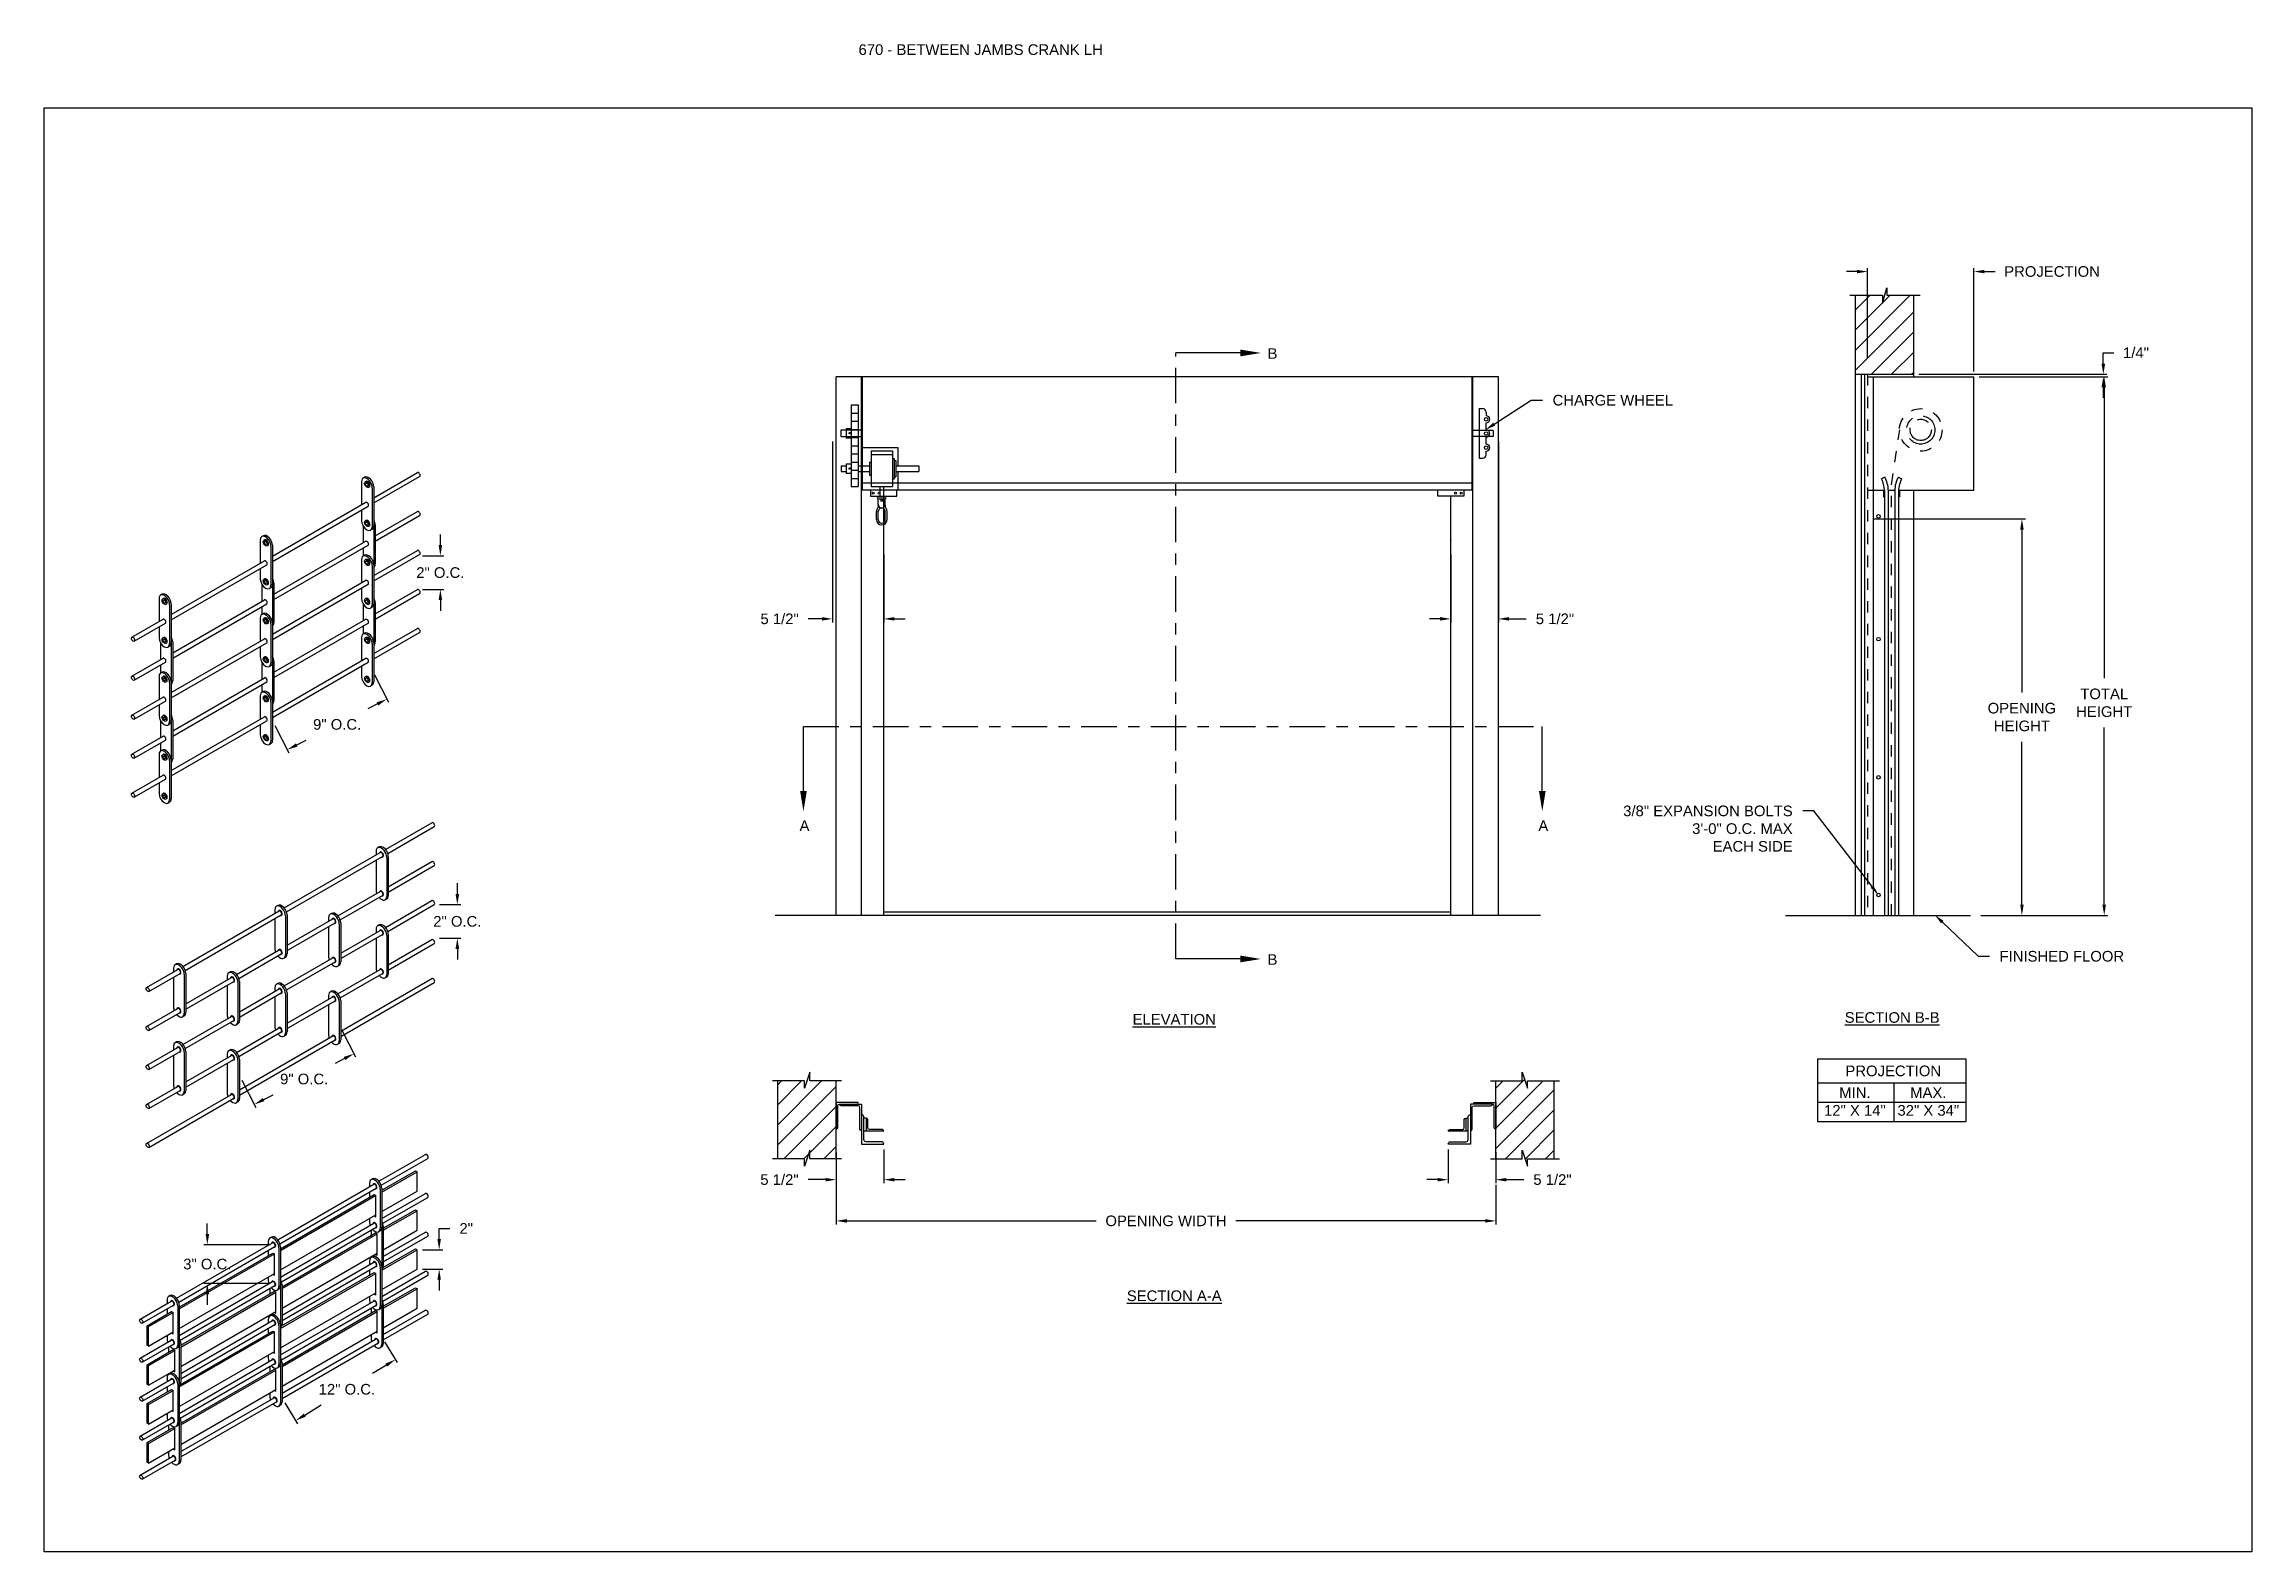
# Model space of a CAD drawing. Header units: inches. Extents: x 169.6 to 213.8, y 195 to 266.5.
# Drawn here: x 169.62 to 189.09, y 234.42 to 247.72 of the extents above; entities that cross this region are included whole.
import ezdxf
from ezdxf import colors
from ezdxf.entities.mleader import LeaderData, LeaderLine
from ezdxf.math import Vec2, Vec3

# ---------------------------------------------------------------- set-up
doc = ezdxf.new("R2010")
doc.units = ezdxf.units.IN
doc.header["$LTSCALE"] = 0.25
doc.header["$MEASUREMENT"] = 0
for name, pattern in [('CENTER', [2, 1.25, -0.25, 0.25, -0.25]), ('HIDDEN', [0.375, 0.25, -0.125]), ('HIDDEN2', [0.1875, 0.125, -0.0625])]:
    doc.linetypes.add(name, pattern=pattern)
for name, color, linetype in [('ANNOTATIONS', 1, 'Continuous'), ('CRANK LH', 7, 'Continuous'), ('DETAILS', 4, 'Continuous'), ('SECTION CUTS', 6, 'CENTER')]:
    doc.layers.add(name, color=color, linetype=linetype)
doc.styles.add('ARIAL', font='arial.ttf', dxfattribs={"height": 0.09375})
doc.styles.get("Standard").update_dxf_attribs({"font": 'romans.shx'})
doc.dimstyles.new('STANDARD$0', dxfattribs={"dimtxt": 0.09375, "dimasz": 0.09375, "dimexe": 0.03125, "dimexo": 0.046875, "dimgap": 0.09, "dimtad": 0, "dimtih": 1, "dimtoh": 1, "dimdec": 4, "dimzin": 0, "dimdsep": 46, "dimtxsty": 'ARIAL', "dimcen": 0.09, "dimadec": 0, "dimazin": 0, "dimtfac": 1, "dimtdec": 4, "dimtofl": 0, "dimtmove": 0, "dimatfit": 1, "dimfxl": 1, "dimtolj": 1, "dimtzin": 0, "dimarcsym": 0})
pattern_1 = [(45, (-17.07342, -16.66831), (-0.08838835, 0.08838835), [])]

msp = doc.modelspace()

# ---------------------------------------------------------------- texts
at = {"layer": 'ANNOTATIONS', "insert": (176.80234, 247.71797), "char_height": 0.09375, "width": 6.6097632, "attachment_point": 1, "line_spacing_factor": 0.86134, "style": 'ARIAL'}
msp.add_mtext('670 - BETWEEN JAMBS CRANK LH', dxfattribs=at)
at = {"layer": 'ANNOTATIONS', "char_height": 0.09375, "attachment_point": 2, "style": 'ARIAL'}
for s, insert, width in [('{\\LELEVATION}', (179.58646, 239.16695), 3.0834986), ('{\\LSECTION B-B}', (185.91787, 239.18292), 1.3823677), ('{\\LSECTION A-A}', (179.58646, 236.72912), 1.3823677)]:
    msp.add_mtext(s, dxfattribs=dict(at, insert=insert, width=width))
for s, width, insert in [('PROJECTION ', 1.7594917, (185.92738, 238.71197)), ('MIN.\\P12" X 14" ', 0.6711642, (185.58926, 238.51998)), ('MAX.\\P32" X 34"', 0.6567117, (186.23669, 238.51998))]:
    msp.add_mtext_dynamic_manual_height_columns(s, width=width, gutter_width=1.36268, heights=[0], dxfattribs=dict(at, insert=insert))
at = {"layer": 'SECTION CUTS', "style": 'ARIAL'}
for s, p in [('B', (180.40913, 244.94469)), ('A', (176.2818, 240.78059)), ('A', (182.79775, 240.78059)), ('B', (180.40913, 239.60049))]:
    msp.add_text(s, height=0.09375, dxfattribs=at).set_placement(p)

# ---------------------------------------------------------------- blocks, each defined once
blk = doc.blocks.new('*D61')
at = {"layer": 'ANNOTATIONS', "color": 0, "lineweight": -2, "transparency": 16777216}
for p, q in [((185.748, 243.533), (187.094, 243.533)), ((187.062, 243.439), (187.062, 242.002)), ((187.062, 240.13), (187.062, 241.567)), ((186.701, 240.036), (187.094, 240.036))]:
    blk.add_line(p, q, dxfattribs=at)
at = {"layer": 'ANNOTATIONS', "color": 0, "transparency": 16777216}
for points in [[(187.047, 243.439), (187.078, 243.439), (187.062, 243.533)], [(187.047, 240.13), (187.078, 240.13), (187.062, 240.036)]]:
    blk.add_solid(points, dxfattribs=at)
at = {"layer": 'defpoints', "color": 0, "transparency": 16777216}
for p in [(185.701, 243.533), (187.062, 243.533), (186.654, 240.036)]:
    blk.add_point(p, dxfattribs=at)
at = {"layer": 'ANNOTATIONS', "color": 0, "transparency": 16777216, "insert": (187.062, 241.785), "char_height": 0.09375, "attachment_point": 5, "style": 'ARIAL'}
blk.add_mtext('\\A1;OPENING \\PHEIGHT', dxfattribs=at)
blk = doc.blocks.new('*D62')
at = {"layer": 'ANNOTATIONS', "color": 0, "lineweight": -2, "transparency": 16777216}
for p, q in [((186.686, 244.786), (187.819, 244.786)), ((187.788, 244.693), (187.788, 242.129)), ((187.788, 240.13), (187.788, 241.694)), ((186.701, 240.036), (187.819, 240.036))]:
    blk.add_line(p, q, dxfattribs=at)
at = {"layer": 'ANNOTATIONS', "color": 0, "transparency": 16777216}
for points in [[(187.772, 244.693), (187.803, 244.693), (187.788, 244.786)], [(187.772, 240.13), (187.803, 240.13), (187.788, 240.036)]]:
    blk.add_solid(points, dxfattribs=at)
at = {"layer": 'defpoints', "color": 0, "transparency": 16777216}
for p in [(186.639, 244.786), (186.654, 240.036), (187.788, 240.036)]:
    blk.add_point(p, dxfattribs=at)
at = {"layer": 'ANNOTATIONS', "color": 0, "transparency": 16777216, "insert": (187.788, 241.911), "char_height": 0.0938, "attachment_point": 5, "style": 'ARIAL'}
blk.add_mtext('\\A1;TOTAL\\PHEIGHT', dxfattribs=at)
blk = doc.blocks.new('*D63')
at = {"layer": 'ANNOTATIONS', "color": 0, "lineweight": -2, "transparency": 16777216}
for p, q in [((185.607, 245.714), (185.514, 245.714)), ((185.701, 244.948), (185.701, 245.745)), ((186.639, 244.833), (186.639, 245.745)), ((186.732, 245.714), (186.826, 245.714))]:
    blk.add_line(p, q, dxfattribs=at)
at = {"layer": 'ANNOTATIONS', "color": 0, "transparency": 16777216}
for points in [[(185.607, 245.729), (185.607, 245.698), (185.701, 245.714)], [(186.732, 245.729), (186.732, 245.698), (186.639, 245.714)]]:
    blk.add_solid(points, dxfattribs=at)
at = {"layer": 'defpoints', "color": 0, "transparency": 16777216}
for p in [(186.639, 245.714), (185.701, 244.901), (186.639, 244.786)]:
    blk.add_point(p, dxfattribs=at)
at = {"layer": 'ANNOTATIONS', "color": 0, "transparency": 16777216, "insert": (187.328, 245.714), "char_height": 0.09375, "attachment_point": 5, "style": 'ARIAL'}
blk.add_mtext('\\A1;PROJECTION', dxfattribs=at)
blk = doc.blocks.new('*D64')
at = {"layer": 'ANNOTATIONS', "color": 0, "lineweight": -2, "transparency": 16777216}
for p, q in [((176.605, 237.948), (176.605, 237.674)), ((177.025, 237.973), (177.025, 237.674)), ((176.511, 237.706), (176.358, 237.706)), ((177.119, 237.706), (177.212, 237.706))]:
    blk.add_line(p, q, dxfattribs=at)
at = {"layer": 'ANNOTATIONS', "color": 0, "transparency": 16777216}
for points in [[(176.511, 237.721), (176.511, 237.69), (176.605, 237.706)], [(177.119, 237.721), (177.119, 237.69), (177.025, 237.706)]]:
    blk.add_solid(points, dxfattribs=at)
at = {"layer": 'defpoints', "color": 0, "transparency": 16777216}
for p in [(176.605, 237.995), (177.025, 238.02), (176.605, 237.706)]:
    blk.add_point(p, dxfattribs=at)
at = {"layer": 'ANNOTATIONS', "color": 0, "transparency": 16777216, "insert": (176.105, 237.706), "char_height": 0.0938, "attachment_point": 5, "style": 'ARIAL'}
blk.add_mtext('\\A1;5 1/2"', dxfattribs=at)
blk = doc.blocks.new('*D65')
at = {"layer": 'ANNOTATIONS', "color": 0, "lineweight": -2, "transparency": 16777216}
for p, q in [((187.78, 244.902), (187.78, 244.998)), ((187.78, 244.998), (187.874, 244.998)), ((186.154, 244.809), (187.811, 244.809)), ((186.686, 244.786), (187.811, 244.786)), ((187.78, 244.693), (187.78, 244.599))]:
    blk.add_line(p, q, dxfattribs=at)
at = {"layer": 'ANNOTATIONS', "color": 0, "transparency": 16777216}
for points in [[(187.764, 244.902), (187.796, 244.902), (187.78, 244.809)], [(187.764, 244.693), (187.796, 244.693), (187.78, 244.786)]]:
    blk.add_solid(points, dxfattribs=at)
at = {"layer": 'defpoints', "color": 0, "transparency": 16777216}
for p in [(186.107, 244.809), (186.639, 244.786), (187.78, 244.809)]:
    blk.add_point(p, dxfattribs=at)
at = {"layer": 'ANNOTATIONS', "color": 0, "transparency": 16777216, "insert": (188.068, 244.998), "char_height": 0.0938, "attachment_point": 5, "style": 'ARIAL'}
blk.add_mtext('\\A1;1/4"', dxfattribs=at)
blk = doc.blocks.new('*D66')
at = {"layer": 'ANNOTATIONS', "color": 0, "lineweight": -2, "transparency": 16777216}
for p, q in [((182.002, 237.973), (182.002, 237.674)), ((182.422, 237.948), (182.422, 237.674)), ((181.909, 237.706), (181.815, 237.706)), ((182.516, 237.706), (182.669, 237.706))]:
    blk.add_line(p, q, dxfattribs=at)
at = {"layer": 'ANNOTATIONS', "color": 0, "transparency": 16777216}
for points in [[(181.909, 237.721), (181.909, 237.69), (182.002, 237.706)], [(182.516, 237.721), (182.516, 237.69), (182.422, 237.706)]]:
    blk.add_solid(points, dxfattribs=at)
at = {"layer": 'defpoints', "color": 0, "transparency": 16777216}
for p in [(182.002, 238.02), (182.422, 237.995), (182.422, 237.706)]:
    blk.add_point(p, dxfattribs=at)
at = {"layer": 'ANNOTATIONS', "color": 0, "transparency": 16777216, "insert": (182.922, 237.706), "char_height": 0.0938, "attachment_point": 5, "style": 'ARIAL'}
blk.add_mtext('\\A1;5 1/2"', dxfattribs=at)
blk = doc.blocks.new('*D67')
at = {"layer": 'ANNOTATIONS', "color": 0, "lineweight": -2, "transparency": 16777216}
for p, q in [((176.572, 244.214), (176.572, 242.62)), ((177.025, 243.218), (177.025, 242.62)), ((176.479, 242.651), (176.359, 242.651)), ((177.119, 242.651), (177.212, 242.651))]:
    blk.add_line(p, q, dxfattribs=at)
at = {"layer": 'ANNOTATIONS', "color": 0, "transparency": 16777216}
for points in [[(176.479, 242.667), (176.479, 242.636), (176.572, 242.651)], [(177.119, 242.667), (177.119, 242.636), (177.025, 242.651)]]:
    blk.add_solid(points, dxfattribs=at)
at = {"layer": 'defpoints', "color": 0, "transparency": 16777216}
for p in [(176.572, 244.26), (177.025, 243.265), (176.572, 242.651)]:
    blk.add_point(p, dxfattribs=at)
at = {"layer": 'ANNOTATIONS', "color": 0, "transparency": 16777216, "insert": (176.106, 242.651), "char_height": 0.0938, "attachment_point": 5, "style": 'ARIAL'}
blk.add_mtext('\\A1;5 1/2"', dxfattribs=at)
blk = doc.blocks.new('*D68')
at = {"layer": 'ANNOTATIONS', "color": 0, "lineweight": -2, "transparency": 16777216}
for p, q in [((182.445, 244.214), (182.445, 242.62)), ((182.025, 243.218), (182.025, 242.62)), ((181.931, 242.651), (181.837, 242.651)), ((182.539, 242.651), (182.691, 242.651))]:
    blk.add_line(p, q, dxfattribs=at)
at = {"layer": 'ANNOTATIONS', "color": 0, "transparency": 16777216}
for points in [[(181.931, 242.667), (181.931, 242.636), (182.025, 242.651)], [(182.539, 242.667), (182.539, 242.636), (182.445, 242.651)]]:
    blk.add_solid(points, dxfattribs=at)
at = {"layer": 'defpoints', "color": 0, "transparency": 16777216}
for p in [(182.445, 244.26), (182.025, 243.265), (182.445, 242.651)]:
    blk.add_point(p, dxfattribs=at)
at = {"layer": 'ANNOTATIONS', "color": 0, "transparency": 16777216, "insert": (182.944, 242.651), "char_height": 0.0938, "attachment_point": 5, "style": 'ARIAL'}
blk.add_mtext('\\A1;5 1/2"', dxfattribs=at)
blk = doc.blocks.new('*D69')
at = {"layer": 'ANNOTATIONS', "color": 0, "lineweight": -2, "transparency": 16777216}
for p, q in [((176.605, 237.803), (176.605, 237.311)), ((182.422, 237.659), (182.422, 237.311)), ((176.699, 237.342), (178.897, 237.342)), ((182.329, 237.342), (180.13, 237.342))]:
    blk.add_line(p, q, dxfattribs=at)
at = {"layer": 'ANNOTATIONS', "color": 0, "transparency": 16777216}
for points in [[(176.699, 237.358), (176.699, 237.327), (176.605, 237.342)], [(182.329, 237.358), (182.329, 237.327), (182.422, 237.342)]]:
    blk.add_solid(points, dxfattribs=at)
at = {"layer": 'defpoints', "color": 0, "transparency": 16777216}
for p in [(176.605, 237.85), (182.422, 237.706), (182.422, 237.342)]:
    blk.add_point(p, dxfattribs=at)
at = {"layer": 'ANNOTATIONS', "color": 0, "transparency": 16777216, "insert": (179.514, 237.342), "char_height": 0.09375, "attachment_point": 5, "style": 'ARIAL'}
blk.add_mtext('\\A1;OPENING WIDTH', dxfattribs=at)
blk = doc.blocks.new('*D93')
at = {"layer": 'ANNOTATIONS', "color": 0, "lineweight": -2, "transparency": 16777216}
for p, q in [((172.534, 242.158), (172.658, 241.916)), ((172.56, 241.901), (172.476, 241.859)), ((171.655, 241.711), (171.778, 241.469)), ((171.847, 241.539), (171.931, 241.582))]:
    blk.add_line(p, q, dxfattribs=at)
at = {"layer": 'ANNOTATIONS', "color": 0, "transparency": 16777216}
for points in [[(172.553, 241.915), (172.567, 241.887), (172.643, 241.944)], [(171.84, 241.553), (171.854, 241.525), (171.764, 241.497)]]:
    blk.add_solid(points, dxfattribs=at)
at = {"layer": 'defpoints', "color": 0, "transparency": 16777216}
for p in [(172.513, 242.2), (172.643, 241.944), (171.633, 241.753)]:
    blk.add_point(p, dxfattribs=at)
at = {"layer": 'ANNOTATIONS', "color": 0, "transparency": 16777216, "insert": (172.204, 241.72), "char_height": 0.09375, "attachment_point": 5, "style": 'ARIAL'}
blk.add_mtext('\\A1;9" O.C.', dxfattribs=at)
blk = doc.blocks.new('*D94')
at = {"layer": 'ANNOTATIONS', "color": 0, "lineweight": -2, "transparency": 16777216}
for p, q in [((173.114, 243.302), (173.114, 243.396)), ((172.958, 243.208), (173.146, 243.208)), ((172.958, 242.911), (173.146, 242.911)), ((173.114, 242.817), (173.114, 242.723))]:
    blk.add_line(p, q, dxfattribs=at)
at = {"layer": 'ANNOTATIONS', "color": 0, "transparency": 16777216}
for points in [[(173.099, 243.302), (173.13, 243.302), (173.114, 243.208)], [(173.099, 242.817), (173.13, 242.817), (173.114, 242.911)]]:
    blk.add_solid(points, dxfattribs=at)
at = {"layer": 'defpoints', "color": 0, "transparency": 16777216}
for p in [(172.911, 243.208), (173.114, 243.208), (172.911, 242.911)]:
    blk.add_point(p, dxfattribs=at)
at = {"layer": 'ANNOTATIONS', "color": 0, "transparency": 16777216, "insert": (173.114, 243.059), "char_height": 0.09375, "attachment_point": 5, "style": 'ARIAL'}
blk.add_mtext('\\A1;2" O.C.', dxfattribs=at)
blk = doc.blocks.new('*D95')
at = {"layer": 'ANNOTATIONS', "color": 0, "lineweight": -2, "transparency": 16777216}
for p, q in [((172.243, 239.031), (172.367, 238.789)), ((172.269, 238.774), (172.185, 238.731)), ((171.364, 238.584), (171.487, 238.342)), ((171.556, 238.412), (171.64, 238.454))]:
    blk.add_line(p, q, dxfattribs=at)
at = {"layer": 'ANNOTATIONS', "color": 0, "transparency": 16777216}
for points in [[(172.262, 238.788), (172.276, 238.76), (172.352, 238.817)], [(171.549, 238.426), (171.563, 238.398), (171.473, 238.369)]]:
    blk.add_solid(points, dxfattribs=at)
at = {"layer": 'defpoints', "color": 0, "transparency": 16777216}
for p in [(172.222, 239.073), (172.352, 238.817), (171.342, 238.626)]:
    blk.add_point(p, dxfattribs=at)
at = {"layer": 'ANNOTATIONS', "color": 0, "transparency": 16777216, "insert": (171.913, 238.593), "char_height": 0.09375, "attachment_point": 5, "style": 'ARIAL'}
blk.add_mtext('\\A1;9" O.C.', dxfattribs=at)
blk = doc.blocks.new('*D96')
at = {"layer": 'ANNOTATIONS', "color": 0, "lineweight": -2, "transparency": 16777216}
for p, q in [((173.264, 240.226), (173.264, 240.32)), ((173.108, 240.132), (173.295, 240.132)), ((173.108, 239.835), (173.295, 239.835)), ((173.264, 239.741), (173.264, 239.647))]:
    blk.add_line(p, q, dxfattribs=at)
at = {"layer": 'ANNOTATIONS', "color": 0, "transparency": 16777216}
for points in [[(173.248, 240.226), (173.28, 240.226), (173.264, 240.132)], [(173.248, 239.741), (173.28, 239.741), (173.264, 239.835)]]:
    blk.add_solid(points, dxfattribs=at)
at = {"layer": 'defpoints', "color": 0, "transparency": 16777216}
for p in [(173.061, 240.132), (173.264, 240.132), (173.061, 239.835)]:
    blk.add_point(p, dxfattribs=at)
at = {"layer": 'ANNOTATIONS', "color": 0, "transparency": 16777216, "insert": (173.264, 239.983), "char_height": 0.09375, "attachment_point": 5, "style": 'ARIAL'}
blk.add_mtext('\\A1;2" O.C.', dxfattribs=at)
blk = doc.blocks.new('*D97')
at = {"layer": 'ANNOTATIONS', "color": 0, "lineweight": -2, "transparency": 16777216}
for p, q in [((172.622, 236.276), (172.734, 236.093)), ((172.638, 236.071), (172.516, 235.996)), ((171.742, 235.737), (171.855, 235.554)), ((171.918, 235.63), (172.064, 235.719))]:
    blk.add_line(p, q, dxfattribs=at)
at = {"layer": 'ANNOTATIONS', "color": 0, "transparency": 16777216}
for points in [[(172.63, 236.084), (172.646, 236.057), (172.718, 236.12)], [(171.91, 235.643), (171.926, 235.616), (171.838, 235.581)]]:
    blk.add_solid(points, dxfattribs=at)
at = {"layer": 'defpoints', "color": 0, "transparency": 16777216}
for p in [(172.598, 236.316), (172.718, 236.12), (171.718, 235.777)]:
    blk.add_point(p, dxfattribs=at)
at = {"layer": 'ANNOTATIONS', "color": 0, "transparency": 16777216, "insert": (172.29, 235.857), "char_height": 0.09375, "attachment_point": 5, "style": 'ARIAL'}
blk.add_mtext('\\A1;12" O.C.', dxfattribs=at)
blk = doc.blocks.new('*D98')
at = {"layer": 'ANNOTATIONS', "color": 0, "lineweight": -2, "transparency": 16777216}
for p, q in [((173.104, 237.182), (173.104, 237.276)), ((173.104, 237.276), (173.198, 237.276)), ((172.956, 237.088), (173.135, 237.088)), ((172.956, 236.916), (173.135, 236.916)), ((173.104, 236.823), (173.104, 236.729))]:
    blk.add_line(p, q, dxfattribs=at)
at = {"layer": 'ANNOTATIONS', "color": 0, "transparency": 16777216}
for points in [[(173.088, 237.182), (173.119, 237.182), (173.104, 237.088)], [(173.088, 236.823), (173.119, 236.823), (173.104, 236.916)]]:
    blk.add_solid(points, dxfattribs=at)
at = {"layer": 'defpoints', "color": 0, "transparency": 16777216}
for p in [(172.909, 237.088), (173.104, 237.088), (172.909, 236.916)]:
    blk.add_point(p, dxfattribs=at)
at = {"layer": 'ANNOTATIONS', "color": 0, "transparency": 16777216, "insert": (173.342, 237.276), "char_height": 0.0938, "attachment_point": 5, "style": 'ARIAL'}
blk.add_mtext('\\A1;2"', dxfattribs=at)
blk = doc.blocks.new('*D99')
at = {"layer": 'ANNOTATIONS', "color": 0, "lineweight": -2, "transparency": 16777216}
for p, q in [((171.059, 237.226), (171.059, 237.32)), ((171.614, 237.132), (171.028, 237.132)), ((171.614, 236.789), (171.028, 236.789)), ((171.059, 236.695), (171.059, 236.601))]:
    blk.add_line(p, q, dxfattribs=at)
at = {"layer": 'ANNOTATIONS', "color": 0, "transparency": 16777216}
for points in [[(171.044, 237.226), (171.075, 237.226), (171.059, 237.132)], [(171.044, 236.695), (171.075, 236.695), (171.059, 236.789)]]:
    blk.add_solid(points, dxfattribs=at)
at = {"layer": 'defpoints', "color": 0, "transparency": 16777216}
for p in [(171.661, 237.132), (171.059, 236.789), (171.661, 236.789)]:
    blk.add_point(p, dxfattribs=at)
at = {"layer": 'ANNOTATIONS', "color": 0, "transparency": 16777216, "insert": (171.059, 236.961), "char_height": 0.09375, "attachment_point": 5, "style": 'ARIAL'}
blk.add_mtext('\\A1;3" O.C.', dxfattribs=at)

# ---------------------------------------------------------------- dimensions: what is measured, and where the dimension line sits
at = {"layer": 'ANNOTATIONS'}
for base, p1, p2, text, picture, middle in [((186.63869, 245.71363), (185.70119, 244.90146), (186.63869, 244.78641), 'PROJECTION', '*D63', (187.3278, 245.71363)), ((182.44491, 242.65121), (182.02484, 243.26459), (182.44491, 244.26046), '5 1/2"', '*D68', (182.9437, 242.65121)), ((182.42241, 237.70565), (182.00234, 238.02007), (182.42241, 237.99494), '5 1/2"', '*D66', (182.92241, 237.70565)), ((182.42241, 237.3422), (176.60477, 237.85031), (182.42241, 237.70565), 'OPENING WIDTH', '*D69', (179.51359, 237.3422))]:
    dim = msp.add_linear_dim(base=base, p1=p1, p2=p2, text=text, dimstyle='STANDARD$0', dxfattribs=at)
    dim.commit()
    dim.dimension.update_dxf_attribs({"geometry": picture, "text_midpoint": middle, "dimtype": 160})
for base, p1, p2, angle, text, picture, middle, dimtype in [((187.77994, 244.80863), (186.63869, 244.78641), (186.10744, 244.80863), 90, '1/4"', '*D65', (188.06777, 244.99792), 160), ((187.78775, 240.03641), (186.63869, 244.78641), (186.65431, 240.03641), 90, 'TOTAL\\PHEIGHT', '*D62', (187.78775, 241.91141), 160), ((176.57241, 242.65121), (177.02484, 243.26459), (176.57241, 244.26046), 180, '5 1/2"', '*D67', (176.10598, 242.65121), 160), ((176.60477, 237.70565), (177.02484, 238.02007), (176.60477, 237.99494), 180, '5 1/2"', '*D64', (176.10477, 237.70565), 160), ((172.71789, 236.11963), (171.71801, 235.77695), (172.59762, 236.31592), 31.49751, '12" O.C.', '*D97', (172.28974, 235.85728), 161)]:
    dim = msp.add_linear_dim(base=base, p1=p1, p2=p2, angle=angle, text=text, dimstyle='STANDARD$0', dxfattribs=at)
    dim.commit()
    dim.dimension.update_dxf_attribs({"geometry": picture, "text_midpoint": middle, "dimtype": dimtype})
for base, p1, p2, text, picture, middle in [((173.11448, 243.20804), (172.91134, 242.9108), (172.91134, 243.20804), '2" O.C.', '*D94', (173.11448, 243.05942)), ((187.06226, 243.53305), (186.65431, 240.03641), (185.70119, 243.53305), 'OPENING \\PHEIGHT', '*D61', (187.06226, 241.78473)), ((173.26391, 240.1321), (173.06078, 239.83486), (173.06078, 240.1321), '2" O.C.', '*D96', (173.26391, 239.98348)), ((171.05938, 236.78863), (171.66084, 237.13238), (171.66084, 236.78863), '3" O.C.', '*D99', (171.05938, 236.96051))]:
    dim = msp.add_linear_dim(base=base, p1=p1, p2=p2, angle=90, text=text, dimstyle='STANDARD$0', dxfattribs=at)
    dim.commit()
    dim.dimension.update_dxf_attribs({"geometry": picture, "text_midpoint": middle})
for p1, p2, distance, text, picture, middle in [((171.63343, 241.75298), (172.51304, 242.20008), -0.28764, '9" O.C.', '*D93', (172.20356, 241.72012)), ((171.34242, 238.62586), (172.22203, 239.07295), -0.28764, '9" O.C.', '*D95', (171.91256, 238.59299)), ((172.9091, 236.91631), (172.9091, 237.08849), -0.19474, '2"', '*D98', (173.34226, 237.27599))]:
    dim = msp.add_aligned_dim(p1=p1, p2=p2, distance=distance, text=text, dimstyle='STANDARD$0', dxfattribs=at)
    dim.commit()
    dim.dimension.update_dxf_attribs({"geometry": picture, "text_midpoint": middle})

# ---------------------------------------------------------------- hatches: boundary and pattern name
at = {"layer": 'CRANK LH', "linetype": 'Continuous'}
h = msp.add_hatch(dxfattribs=at)
h.set_pattern_fill('ANSI31', color=256, style=0)
h.set_pattern_definition([(45, (-16.52207, -16.66831), (-0.08838835, 0.08838835), [])])
h.paths.add_polyline_path([(186.10744, 244.76984), (186.10744, 245.50443), (185.87094, 245.50443), (185.87094, 245.56909), (185.83253, 245.43573), (185.83253, 245.50443), (185.59181, 245.50443), (185.59181, 244.95413)])
h.paths.add_polyline_path([(185.59181, 244.95413), (185.59181, 244.80863), (186.10744, 244.80863), (186.10744, 244.75607), (186.10744, 244.76984)])
at = {"layer": 'CRANK LH'}
h = msp.add_hatch(dxfattribs=at)
h.set_pattern_fill('ANSI31', color=256, style=0)
h.set_pattern_definition(pattern_1)
h.paths.add_polyline_path([(176.32635, 238.51277), (176.32635, 238.57687), (176.08914, 238.57687), (176.08914, 237.88937), (176.32635, 237.88937), (176.32635, 237.82527), (176.37325, 237.96734), (176.37325, 237.88937), (176.60477, 237.88937), (176.60477, 238.57687), (176.37325, 238.57687), (176.37325, 238.65484)])
h = msp.add_hatch(dxfattribs=at)
h.set_pattern_fill('ANSI31', color=256, style=0)
h.set_pattern_definition(pattern_1)
h.paths.add_polyline_path([(182.70083, 238.51277), (182.70083, 238.57687), (182.93803, 238.57687), (182.93803, 237.88937), (182.70083, 237.88937), (182.70083, 237.82527), (182.65393, 237.96734), (182.65393, 237.88937), (182.42241, 237.88937), (182.42241, 238.57687), (182.65393, 238.57687), (182.65393, 238.65484)])

# ---------------------------------------------------------------- linework, layer by layer
at = {"layer": 'ANNOTATIONS'}
for p, q in [((185.25869, 238.7714), (185.25869, 238.22003)), ((185.25869, 238.7714), (186.56646, 238.7714)), ((186.56646, 238.7714), (186.56646, 238.22003)), ((185.25869, 238.55993), (186.56646, 238.55993)), ((185.93154, 238.55993), (185.93154, 238.22003)), ((185.25869, 238.38998), (186.56646, 238.38998)), ((185.25869, 238.22003), (186.56646, 238.22003))]:
    msp.add_line(p, q, dxfattribs=at)
at = {"layer": 'CRANK LH', "linetype": 'Continuous'}
for p, q in [((185.83253, 245.43573), (185.87094, 245.56909)), ((185.87094, 245.56909), (185.87094, 245.50443)), ((185.54543, 245.50443), (185.83253, 245.50443)), ((185.59181, 245.50443), (185.59181, 240.03641)), ((185.83253, 245.50443), (185.83253, 245.43573)), ((185.87094, 245.50443), (186.16613, 245.50443)), ((186.10744, 244.78641), (186.10744, 245.50443)), ((182.44491, 244.78641), (176.60477, 244.78641)), ((176.60477, 240.03641), (176.60477, 244.78641)), ((176.82946, 240.03641), (176.82946, 244.78641)), ((176.83734, 243.78641), (176.83734, 244.78641)), ((182.21234, 243.78641), (182.21234, 244.78641)), ((182.22022, 240.03641), (182.22022, 244.78641)), ((182.44491, 240.03641), (182.44491, 244.78641)), ((185.59181, 244.80863), (186.10744, 244.80863)), ((185.64571, 244.80863), (185.64571, 240.03641)), ((185.67341, 244.80863), (185.67341, 240.03641)), ((185.70119, 244.78641), (186.63869, 244.78641)), ((185.75396, 243.78641), (185.75396, 244.78641)), ((186.63869, 243.78641), (186.63869, 244.78641)), ((182.27484, 244.50516), (182.27484, 244.06766)), ((182.27484, 244.50516), (182.30609, 244.50516)), ((182.33734, 244.47391), (182.33734, 244.44266)), ((182.33734, 244.31766), (182.33734, 244.38016)), ((176.64984, 244.25516), (176.64984, 244.31766)), ((176.64984, 244.31766), (176.83734, 244.31766)), ((176.83734, 244.25516), (176.64984, 244.25516)), ((176.83504, 244.16352), (176.83504, 244.00197)), ((177.14754, 244.16352), (177.14754, 244.00197)), ((182.33734, 244.19266), (182.33734, 244.25516)), ((176.89754, 244.03322), (176.89754, 243.91882)), ((176.91317, 244.13227), (176.91317, 243.81977)), ((177.10067, 244.13227), (177.10067, 243.81977)), ((177.11629, 244.06447), (177.11629, 243.88757)), ((177.13192, 244.04884), (177.13192, 243.9032)), ((182.27484, 244.06766), (182.30609, 244.06766)), ((182.33734, 244.09891), (182.33734, 244.13016)), ((176.83504, 243.95007), (176.83504, 243.78852)), ((176.83734, 243.85222), (182.21234, 243.85222)), ((182.21234, 243.78641), (176.83734, 243.78641)), ((176.90798, 243.78641), (176.90798, 243.73399)), ((176.99129, 243.81977), (176.99129, 243.72602)), ((177.02254, 243.81977), (177.02254, 243.72602)), ((177.13878, 243.73399), (177.13878, 243.78641)), ((177.14754, 243.95007), (177.14754, 243.78852)), ((181.91089, 243.73399), (181.91089, 243.78641)), ((182.1417, 243.78641), (182.1417, 243.73399)), ((185.70119, 243.78641), (185.84963, 243.78641)), ((185.75152, 243.78641), (185.75152, 240.03641)), ((185.85171, 243.902), (185.8228, 243.88502)), ((185.84181, 243.78641), (185.84181, 243.72791)), ((185.84963, 243.78641), (185.84963, 240.03641)), ((185.88315, 243.78641), (185.9411, 243.78641)), ((185.88315, 243.78641), (185.88315, 240.03641)), ((185.9411, 243.78641), (185.9411, 240.03641)), ((185.97254, 243.902), (186.00145, 243.88502)), ((185.97463, 243.78641), (186.63869, 243.78641)), ((185.97463, 243.78641), (185.97463, 240.03641)), ((185.98244, 243.78641), (185.98244, 243.72791)), ((186.10744, 240.03641), (186.10744, 243.78641)), ((176.90798, 243.73399), (177.13878, 243.73399)), ((176.96003, 243.52647), (176.96004, 243.59754)), ((176.97566, 243.66003), (176.97567, 243.7104)), ((176.97567, 243.7104), (177.03817, 243.71039)), ((177.02484, 240.03641), (177.02484, 243.73399)), ((177.03816, 243.52647), (177.03816, 243.59753)), ((177.03817, 243.66003), (177.03817, 243.7104)), ((177.05378, 243.52647), (177.05379, 243.59753)), ((182.1417, 243.73399), (181.91089, 243.73399)), ((182.02484, 240.03641), (182.02484, 243.73399)), ((185.84181, 243.72791), (185.84963, 243.72791)), ((185.98244, 243.72791), (185.97463, 243.72791)), ((184.97621, 240.03641), (186.60744, 240.03641)), ((176.32635, 238.57687), (176.04227, 238.57687)), ((176.37325, 238.65484), (176.32635, 238.51277)), ((176.32635, 238.51277), (176.32635, 238.57687)), ((176.37325, 238.57687), (176.37325, 238.65484)), ((176.65164, 238.57687), (176.37325, 238.57687)), ((182.37553, 238.57687), (182.65393, 238.57687)), ((182.65393, 238.57687), (182.65393, 238.65484)), ((182.65393, 238.65484), (182.70083, 238.51277)), ((182.70083, 238.51277), (182.70083, 238.57687)), ((182.70083, 238.57687), (182.98491, 238.57687)), ((176.82946, 238.37176), (176.82946, 238.02007)), ((182.19772, 238.37176), (182.19772, 238.02007)), ((176.82946, 238.1373), (176.82946, 238.1373)), ((176.86853, 238.24963), (176.849, 238.24963)), ((177.02484, 238.1324), (176.849, 238.1324)), ((177.02484, 238.1324), (177.02484, 238.1324)), ((182.00234, 238.1324), (182.00234, 238.1324)), ((182.15864, 238.24963), (182.17818, 238.24963)), ((182.19772, 238.1373), (182.19772, 238.1373)), ((176.37325, 237.96734), (176.32635, 237.82527)), ((176.37325, 237.88937), (176.37325, 237.96734)), ((182.65393, 237.88937), (182.65393, 237.96734)), ((182.65393, 237.96734), (182.70083, 237.82527)), ((176.32635, 237.88937), (176.04227, 237.88937)), ((176.32635, 237.82527), (176.32635, 237.88937)), ((176.65164, 237.88937), (176.37325, 237.88937)), ((182.37553, 237.88937), (182.65393, 237.88937)), ((182.70083, 237.88937), (182.98491, 237.88937)), ((182.70083, 237.82527), (182.70083, 237.88937))]:
    msp.add_line(p, q, dxfattribs=at)
at = {"layer": 'CRANK LH', "linetype": 'HIDDEN2'}
msp.add_line((185.70119, 244.80863), (185.70119, 240.03641), dxfattribs=at)
at = {"layer": 'CRANK LH'}
for p, q in [((176.7359, 244.53739), (176.79809, 244.53739)), ((176.7359, 244.53739), (176.7359, 243.81739)), ((176.7359, 244.46539), (176.79809, 244.46539)), ((176.7359, 244.39339), (176.79809, 244.39339)), ((176.79809, 244.53739), (176.79809, 243.81739)), ((176.69219, 244.32783), (176.69219, 244.245)), ((176.7359, 244.32783), (176.69219, 244.32783)), ((176.7359, 244.245), (176.69219, 244.245)), ((176.7359, 244.32139), (176.79809, 244.32139)), ((176.7359, 244.24939), (176.79809, 244.24939)), ((176.7359, 244.17739), (176.79809, 244.17739)), ((176.83504, 244.16352), (177.14754, 244.16352)), ((182.39754, 244.31236), (182.21234, 244.31236)), ((182.39754, 244.26046), (182.21234, 244.26046)), ((182.39754, 244.31236), (182.39754, 244.26046)), ((176.64984, 244.00197), (176.64984, 243.95007)), ((176.64984, 244.00197), (176.69219, 244.00197)), ((176.7359, 244.01533), (176.69219, 244.01533)), ((176.69219, 244.01533), (176.69219, 243.9325)), ((176.7359, 244.10539), (176.79809, 244.10539)), ((176.7359, 244.03339), (176.79809, 244.03339)), ((176.7359, 243.96139), (176.79809, 243.96139)), ((176.79809, 244.00197), (176.89754, 244.00197)), ((176.89754, 244.03322), (176.91317, 244.03322)), ((176.91317, 244.13227), (177.10067, 244.13227)), ((176.91317, 244.10102), (177.10067, 244.10102)), ((177.10067, 244.06447), (177.11629, 244.06447)), ((177.11629, 244.04884), (177.13192, 244.04884)), ((177.13192, 244.00197), (177.33275, 244.00197)), ((177.33275, 244.00197), (177.33275, 243.95007)), ((176.64984, 243.95007), (176.69219, 243.95007)), ((176.7359, 243.9325), (176.69219, 243.9325)), ((176.7359, 243.88939), (176.79809, 243.88939)), ((176.7359, 243.81739), (176.79809, 243.81739)), ((176.79809, 243.95007), (176.89754, 243.95007)), ((176.83504, 243.78852), (176.99129, 243.78852)), ((176.89754, 243.91882), (176.91317, 243.91882)), ((176.91317, 243.85102), (177.10067, 243.85102)), ((176.91317, 243.81977), (177.10067, 243.81977)), ((177.02254, 243.78852), (177.14754, 243.78852)), ((177.10067, 243.88757), (177.11629, 243.88757)), ((177.11629, 243.9032), (177.13192, 243.9032)), ((177.13192, 243.95007), (177.33275, 243.95007)), ((176.97566, 243.52647), (176.97566, 243.59753)), ((176.97567, 243.72602), (177.03817, 243.72602)), ((177.02484, 240.06766), (182.02484, 240.06766)), ((182.81783, 240.03641), (176.06568, 240.03641)), ((176.08914, 237.88937), (176.08914, 238.57687)), ((176.60477, 237.88937), (176.60477, 238.57687)), ((182.42241, 237.88937), (182.42241, 238.57687)), ((182.93803, 237.88937), (182.93803, 238.57687))]:
    msp.add_line(p, q, dxfattribs=at)
at = {"layer": 'CRANK LH', "linetype": 'HIDDEN'}
for p, q in [((185.91213, 243.8343), (185.98508, 244.31781)), ((185.91213, 240.03641), (185.91213, 243.8343))]:
    msp.add_line(p, q, dxfattribs=at)
at = {"layer": 'CRANK LH'}
for points in [[(176.72742, 244.28875), (176.72596, 244.29128), (176.72303, 244.29128), (176.72157, 244.28875), (176.72303, 244.28621), (176.72596, 244.28621)], [(176.72742, 243.97625), (176.72596, 243.97878), (176.72303, 243.97878), (176.72157, 243.97625), (176.72303, 243.97371), (176.72596, 243.97371)]]:
    msp.add_lwpolyline(points, close=True, dxfattribs=at)
at = {"layer": 'CRANK LH', "linetype": 'Continuous'}
for points in [[(176.7855, 238.37176, 0.41421356), (176.80015, 238.38641), (176.60477, 238.38641), (176.60477, 238.15195, 0.41421356), (176.61942, 238.16661), (176.61942, 238.35711, -0.41421356), (176.63408, 238.37176)], [(176.82946, 238.1373, -0.41421356), (176.8148, 238.15195), (176.8148, 238.34245, 0.41421356), (176.80015, 238.35711), (176.64873, 238.35711, -0.41421356), (176.63408, 238.37176), (176.82946, 238.37176)], [(182.19772, 238.1373, 0.41421356), (182.21237, 238.15195), (182.21237, 238.34245, -0.41421356), (182.22703, 238.35711), (182.37845, 238.35711, 0.41421356), (182.3931, 238.37176), (182.19772, 238.37176)], [(182.24168, 238.37176, -0.41421356), (182.22703, 238.38641), (182.42241, 238.38641), (182.42241, 238.15195, -0.41421356), (182.40776, 238.16661), (182.40776, 238.35711, 0.41421356), (182.3931, 238.37176)], [(176.82946, 238.02007), (177.02484, 238.02007, 0.41421356), (177.0053, 238.03961), (176.86853, 238.03961, -0.41421356), (176.849, 238.05915), (176.849, 238.25881, 0.41421356), (176.82946, 238.27835)], [(177.02484, 238.1324, 0.41421356), (177.01019, 238.14705), (176.89784, 238.14705, -0.41421356), (176.88319, 238.16171), (176.88319, 238.23498, 0.41421356), (176.86853, 238.24963), (176.86853, 238.1324)], [(182.19772, 238.02007), (182.00234, 238.02007, -0.41421356), (182.02188, 238.03961), (182.15864, 238.03961, 0.41421356), (182.17818, 238.05915), (182.17818, 238.25881, -0.41421356), (182.19772, 238.27835)], [(182.17818, 238.1324), (182.00234, 238.1324, -0.41421356), (182.01699, 238.14705), (182.12934, 238.14705, 0.41421356), (182.14399, 238.16171), (182.14399, 238.23498, -0.41421356), (182.15864, 238.24963), (182.15864, 238.1324)]]:
    msp.add_lwpolyline(points, format="xyb", dxfattribs=at)
at = {"layer": 'CRANK LH'}
for centre, radius in [((182.33734, 244.41141), 0.01562), ((176.72449, 244.28875), 0.0057), ((182.33734, 244.28641), 0.01562), ((182.33734, 244.16141), 0.01562), ((176.72449, 243.97625), 0.0057)]:
    msp.add_circle(centre, radius, dxfattribs=at)
at = {"layer": 'CRANK LH', "linetype": 'HIDDEN'}
msp.add_circle((186.16994, 244.31766), 0.1875, dxfattribs=at)
at = {"layer": 'CRANK LH', "linetype": 'CENTER'}
for radius in [0.125, 0.09375]:
    msp.add_circle((186.16994, 244.31766), radius, dxfattribs=at)
at = {"layer": 'CRANK LH', "linetype": 'Continuous'}
for centre, radius in [((176.93203, 243.7602), 0.00781), ((176.98321, 243.7602), 0.00781), ((182.06647, 243.7602), 0.00781), ((182.11765, 243.7602), 0.00781), ((177.00692, 243.69477), 0.00781), ((185.79716, 243.55592), 0.01562), ((185.79716, 242.47191), 0.01562), ((185.79716, 241.25316), 0.01562), ((185.79716, 240.21561), 0.01562)]:
    msp.add_circle(centre, radius, dxfattribs=at)
for centre, radius, start, end in [((182.30609, 244.47391), 0.03125, 0, 90), ((182.33734, 244.41141), 0.03125, 270, 90), ((182.33734, 244.28641), 0.03125, 270, 90), ((182.33734, 244.16141), 0.03125, 270, 90), ((182.30609, 244.09891), 0.03125, 270, 0), ((185.65498, 243.78641), 0.19465, 0, 30.436314), ((185.65498, 243.78641), 0.22817, 0, 30.436314), ((186.16927, 243.78641), 0.22817, 149.563686, 180), ((186.16927, 243.78641), 0.19465, 149.563686, 180)]:
    msp.add_arc(centre, radius, start, end, dxfattribs=at)
at = {"layer": 'CRANK LH'}
for centre, radius, start, end in [((177.00691, 243.59753), 0.04687, 141.314302, 179.996489), ((176.97567, 243.71821), 0.00781, 89.996489, 269.996489), ((176.94593, 243.64636), 0.03125, 321.314302, 12.632115), ((177.00691, 243.66003), 0.03125, 179.996489, 359.996489), ((177.00691, 243.59753), 0.03125, 359.996489, 179.996489), ((177.0679, 243.64636), 0.03125, 167.360864, 218.678677), ((177.03817, 243.71821), 0.00781, 269.996489, 89.996489), ((177.00691, 243.59753), 0.04687, 359.996489, 38.678677), ((177.00691, 243.52647), 0.04687, 179.996489, 359.996489), ((177.00691, 243.52647), 0.03125, 179.996489, 359.996489)]:
    msp.add_arc(centre, radius, start, end, dxfattribs=at)
at = {"layer": 'CRANK LH', "linetype": 'ByBlock'}
msp.add_point((182.02484, 243.34891), dxfattribs=at)
at = {"layer": 'defpoints'}
msp.add_lwpolyline([(189.08986, 234.42383), (169.61998, 234.42383), (169.61998, 247.15894), (189.08986, 247.15894)], close=True, dxfattribs=at)
at = {"layer": 'DETAILS'}
for p, q in [((172.41904, 243.86197), (172.41904, 243.65782)), ((172.44629, 243.90018), (172.43281, 243.89239)), ((172.45815, 243.86309), (172.45183, 243.85944)), ((172.48657, 243.81388), (172.48025, 243.81023)), ((172.51304, 243.8077), (172.51304, 243.46395)), ((172.52652, 243.71987), (172.91134, 243.94205)), ((172.52652, 243.67306), (172.93162, 243.90694)), ((172.52652, 243.81548), (172.52652, 243.47173)), ((171.63343, 243.20425), (172.4559, 243.6791)), ((171.63343, 243.15743), (172.47618, 243.64399)), ((172.41904, 243.61101), (172.41904, 243.51822)), ((172.53994, 243.38387), (172.91134, 243.5983)), ((171.5532, 243.38455), (171.53972, 243.37677)), ((172.43252, 243.47239), (172.43252, 243.32185)), ((172.45815, 243.51934), (172.45183, 243.51569)), ((172.48657, 243.47013), (172.48025, 243.46648)), ((172.51275, 243.44131), (172.49927, 243.43352)), ((172.52646, 243.46921), (172.52646, 243.13086)), ((172.53994, 243.33706), (172.93162, 243.56319)), ((172.53994, 243.47948), (172.53994, 243.13573)), ((171.52595, 243.34634), (171.52595, 243.1422)), ((171.56507, 243.34746), (171.55875, 243.34381)), ((171.59348, 243.29825), (171.58716, 243.2946)), ((171.61995, 243.29207), (171.61995, 242.94832)), ((171.63343, 243.29986), (171.63343, 242.95611)), ((171.64686, 242.86825), (172.4559, 243.33535)), ((171.64686, 242.82143), (172.47618, 243.30024)), ((172.43252, 243.27504), (172.43252, 243.20502)), ((172.44629, 243.21298), (172.43281, 243.20519)), ((172.52652, 243.03267), (172.91134, 243.25485)), ((172.52652, 242.98586), (172.93162, 243.21974)), ((170.74034, 242.68862), (171.56282, 243.16348)), ((170.74034, 242.64181), (171.58309, 243.12837)), ((171.52595, 243.09538), (171.52595, 243.00259)), ((171.56507, 243.00371), (171.55875, 243.00006)), ((171.63343, 242.51705), (172.4559, 242.9919)), ((172.41904, 243.17477), (172.41904, 242.97062)), ((172.45815, 243.17589), (172.45183, 243.17224)), ((172.48657, 243.12668), (172.48025, 243.12303)), ((172.51304, 243.1205), (172.51304, 242.77675)), ((172.52652, 243.12828), (172.52652, 242.78453)), ((170.63287, 242.83072), (170.63287, 242.62657)), ((170.66011, 242.86893), (170.64663, 242.86114)), ((170.67198, 242.83184), (170.66566, 242.82819)), ((170.75377, 242.35262), (171.56282, 242.81973)), ((171.53943, 242.95677), (171.53943, 242.80623)), ((171.59348, 242.9545), (171.58716, 242.95085)), ((171.61966, 242.92568), (171.60618, 242.9179)), ((171.63338, 242.95359), (171.63338, 242.61524)), ((171.63343, 242.47023), (172.47618, 242.95679)), ((171.64686, 242.96386), (171.64686, 242.62011)), ((172.41904, 242.92381), (172.41904, 242.83102)), ((172.45815, 242.83214), (172.45183, 242.82849)), ((172.53994, 242.69637), (172.91134, 242.9108)), ((172.53994, 242.64956), (172.93162, 242.87569)), ((172.53994, 242.79198), (172.53994, 242.44823)), ((170.39446, 242.48893), (170.66973, 242.64785)), ((170.41473, 242.45382), (170.69, 242.61274)), ((170.70039, 242.78263), (170.69407, 242.77898)), ((170.72686, 242.77645), (170.72686, 242.4327)), ((170.74034, 242.78423), (170.74034, 242.44048)), ((170.75377, 242.30581), (171.58309, 242.78462)), ((171.52595, 242.65914), (171.52595, 242.455)), ((171.53943, 242.75941), (171.53943, 242.6894)), ((171.5532, 242.69735), (171.53972, 242.68957)), ((171.56507, 242.66026), (171.55875, 242.65661)), ((171.59348, 242.61105), (171.58716, 242.6074)), ((171.61995, 242.60487), (171.61995, 242.26112)), ((171.63343, 242.61266), (171.63343, 242.26891)), ((171.64686, 242.18075), (172.4559, 242.64785)), ((171.64686, 242.13393), (172.47618, 242.61274)), ((172.43252, 242.78489), (172.43252, 242.63435)), ((172.48657, 242.78293), (172.48025, 242.77928)), ((172.51275, 242.75411), (172.49927, 242.74632)), ((172.52646, 242.78171), (172.52646, 242.44336)), ((170.63287, 242.57976), (170.63287, 242.48697)), ((170.64634, 242.44114), (170.64634, 242.2906)), ((170.67198, 242.48809), (170.66566, 242.48444)), ((170.70039, 242.43888), (170.69407, 242.43523)), ((170.72657, 242.41006), (170.71309, 242.40227)), ((170.74029, 242.43796), (170.74029, 242.09961)), ((170.74034, 242.00142), (171.56282, 242.47628)), ((170.74034, 241.95461), (171.58309, 242.44117)), ((170.75377, 242.44823), (170.75377, 242.10448)), ((171.52595, 242.40818), (171.52595, 242.31539)), ((172.41904, 242.48697), (172.41904, 242.28282)), ((172.43252, 242.58754), (172.43252, 242.51752)), ((172.44629, 242.52518), (172.43281, 242.51739)), ((172.45815, 242.48809), (172.45183, 242.48444)), ((172.48657, 242.43888), (172.48025, 242.43523)), ((172.51304, 242.4327), (172.51304, 242.08895)), ((172.52652, 242.34487), (172.91134, 242.56705)), ((172.52652, 242.29806), (172.93162, 242.53194)), ((172.52652, 242.44048), (172.52652, 242.09673)), ((170.39446, 242.14518), (170.66973, 242.3041)), ((170.41473, 242.11007), (170.69, 242.26899)), ((170.64634, 242.24379), (170.64634, 242.17377)), ((171.53943, 242.26927), (171.53943, 242.11873)), ((171.56507, 242.31651), (171.55875, 242.31286)), ((171.59348, 242.2673), (171.58716, 242.26365)), ((171.61966, 242.23848), (171.60618, 242.2307)), ((171.63338, 242.26609), (171.63338, 241.92774)), ((171.63343, 241.82925), (172.4559, 242.3041)), ((171.63343, 241.78243), (172.47618, 242.26899)), ((171.64686, 242.27636), (171.64686, 241.93261)), ((172.41904, 242.23601), (172.41904, 242.14322)), ((170.63287, 242.14352), (170.63287, 241.93937)), ((170.66011, 242.18173), (170.64663, 242.17394)), ((170.67198, 242.14464), (170.66566, 242.14099)), ((170.70039, 242.09543), (170.69407, 242.09178)), ((170.72686, 242.08925), (170.72686, 241.7455)), ((170.74034, 242.09703), (170.74034, 241.75328)), ((170.75377, 241.66512), (171.56282, 242.13223)), ((170.75377, 241.61831), (171.58309, 242.09712)), ((171.53943, 242.07191), (171.53943, 242.0019)), ((172.45815, 242.14434), (172.45183, 242.14069)), ((172.48657, 242.09513), (172.48025, 242.09148)), ((172.51275, 242.06631), (172.49927, 242.05852)), ((170.39446, 241.80173), (170.66973, 241.96065)), ((170.41473, 241.76662), (170.69, 241.92554)), ((170.63287, 241.89256), (170.63287, 241.79977)), ((171.52595, 241.97134), (171.52595, 241.7672)), ((171.5532, 242.00955), (171.53972, 242.00177)), ((171.56507, 241.97246), (171.55875, 241.96881)), ((171.59348, 241.92325), (171.58716, 241.9196)), ((171.61995, 241.91707), (171.61995, 241.57332)), ((171.63343, 241.92486), (171.63343, 241.58111)), ((170.64634, 241.75364), (170.64634, 241.6031)), ((170.67198, 241.80089), (170.66566, 241.79724)), ((170.70039, 241.75168), (170.69407, 241.74803)), ((170.72657, 241.72286), (170.71309, 241.71507)), ((170.74029, 241.75046), (170.74029, 241.41211)), ((170.74034, 241.31362), (171.56282, 241.78848)), ((170.74034, 241.26681), (171.58309, 241.75337)), ((170.75377, 241.76073), (170.75377, 241.41698)), ((171.52595, 241.72038), (171.52595, 241.62759)), ((171.56507, 241.62871), (171.55875, 241.62506)), ((170.39446, 241.45768), (170.66973, 241.6166)), ((170.41473, 241.42257), (170.69, 241.58149)), ((170.63287, 241.45572), (170.63287, 241.25157)), ((170.64634, 241.55629), (170.64634, 241.48627)), ((170.66011, 241.49393), (170.64663, 241.48614)), ((170.67198, 241.45684), (170.66566, 241.45319)), ((171.59348, 241.5795), (171.58716, 241.57585)), ((171.61966, 241.55068), (171.60618, 241.5429)), ((170.39446, 241.11393), (170.66973, 241.27285)), ((170.41473, 241.07882), (170.69, 241.23774)), ((170.70039, 241.40763), (170.69407, 241.40398)), ((170.72686, 241.40145), (170.72686, 241.0577)), ((170.74034, 241.40923), (170.74034, 241.06548)), ((170.63287, 241.20476), (170.63287, 241.11197)), ((170.67198, 241.11309), (170.66566, 241.10944)), ((170.70039, 241.06388), (170.69407, 241.06023)), ((170.72657, 241.03506), (170.71309, 241.02727)), ((172.63031, 240.61758), (173.03982, 240.85402)), ((172.65019, 240.58225), (173.06009, 240.81891)), ((171.73722, 240.10196), (172.58438, 240.59107)), ((171.7571, 240.06662), (172.60465, 240.55596)), ((172.54752, 240.60206), (172.54752, 240.56979)), ((172.54752, 240.52297), (172.54752, 240.25831)), ((172.57477, 240.64026), (172.56129, 240.63248)), ((172.64151, 240.54779), (172.64151, 240.20404)), ((172.65499, 240.55557), (172.65499, 240.21182)), ((172.65499, 240.28809), (173.03982, 240.51027)), ((172.65499, 240.24127), (173.06009, 240.47516)), ((170.84413, 239.58633), (171.69129, 240.07544)), ((171.65443, 240.08643), (171.65443, 240.05416)), ((171.68168, 240.12464), (171.6682, 240.11686)), ((172.21083, 240.03165), (172.58438, 240.24732)), ((172.23071, 239.99631), (172.60465, 240.21221)), ((172.64123, 240.1814), (172.62775, 240.17361)), ((172.63014, 239.93029), (173.03982, 240.16682)), ((172.6501, 239.895), (173.06009, 240.13171)), ((170.86401, 239.551), (171.71156, 240.04033)), ((171.65443, 240.00735), (171.65443, 239.74268)), ((171.74843, 240.03216), (171.74843, 239.68841)), ((171.76191, 240.03995), (171.76191, 239.6962)), ((171.76191, 239.77246), (172.1649, 240.00513)), ((171.76191, 239.72565), (172.18517, 239.97002)), ((172.12804, 240.01612), (172.12804, 239.98385)), ((172.12804, 239.93703), (172.12804, 239.67237)), ((172.15528, 240.05433), (172.1418, 240.04654)), ((172.22203, 239.96185), (172.22203, 239.6181)), ((172.23551, 239.96963), (172.23551, 239.62588)), ((172.23551, 239.70245), (172.58438, 239.90387)), ((172.54752, 239.91456), (172.54752, 239.88229)), ((172.57477, 239.95276), (172.56129, 239.94498)), ((171.31774, 239.51602), (171.69129, 239.73169)), ((171.33762, 239.48068), (171.71156, 239.69658)), ((172.23551, 239.65563), (172.60465, 239.86876)), ((172.54752, 239.83547), (172.54752, 239.57081)), ((172.64151, 239.86029), (172.64151, 239.51654)), ((172.65499, 239.86807), (172.65499, 239.52432)), ((172.65499, 239.60059), (173.03982, 239.82277)), ((172.65499, 239.55377), (173.06009, 239.78766)), ((170.52294, 239.40089), (170.7982, 239.55982)), ((170.54321, 239.36578), (170.81848, 239.52471)), ((170.76134, 239.57081), (170.76134, 239.53854)), ((170.76134, 239.49172), (170.76134, 239.22706)), ((170.78859, 239.60901), (170.77511, 239.60123)), ((170.85534, 239.51654), (170.85534, 239.17279)), ((170.86882, 239.52432), (170.86882, 239.18057)), ((170.86882, 239.25684), (171.27181, 239.48951)), ((171.23495, 239.50049), (171.23495, 239.46822)), ((171.2622, 239.5387), (171.24872, 239.53092)), ((171.74814, 239.66577), (171.73466, 239.65799)), ((171.73705, 239.41466), (172.16477, 239.66161)), ((171.75702, 239.37937), (172.18504, 239.62649)), ((172.22175, 239.59546), (172.20827, 239.58768)), ((172.21083, 239.34415), (172.58438, 239.55982)), ((172.23071, 239.30881), (172.60465, 239.52471)), ((172.64123, 239.4939), (172.62775, 239.48611)), ((170.86882, 239.21002), (171.29208, 239.45439)), ((171.23495, 239.42141), (171.23495, 239.15674)), ((171.32894, 239.44623), (171.32894, 239.10248)), ((171.34242, 239.45401), (171.34242, 239.11026)), ((171.34242, 239.18682), (171.69129, 239.38824)), ((171.34242, 239.14001), (171.71156, 239.35313)), ((171.65443, 239.39893), (171.65443, 239.36666)), ((171.65443, 239.31985), (171.65443, 239.05518)), ((171.68168, 239.43714), (171.6682, 239.42936)), ((171.74843, 239.34466), (171.74843, 239.00091)), ((171.76191, 239.35245), (171.76191, 239.0087)), ((171.76191, 239.08496), (172.1649, 239.31763)), ((172.12804, 239.32862), (172.12804, 239.29635)), ((172.15528, 239.36683), (172.1418, 239.35904)), ((172.23551, 239.01465), (173.03982, 239.47902)), ((172.23551, 238.96783), (173.06009, 239.44391)), ((170.52294, 239.05714), (170.7982, 239.21607)), ((170.54321, 239.02203), (170.81848, 239.18096)), ((170.85505, 239.15015), (170.84157, 239.14236)), ((170.84396, 238.89904), (171.27168, 239.14598)), ((170.86393, 238.86375), (171.29195, 239.11087)), ((171.76191, 239.03815), (172.18517, 239.28252)), ((172.12804, 239.24953), (172.12804, 238.98487)), ((172.22203, 239.27435), (172.22203, 238.9306)), ((172.23551, 239.28213), (172.23551, 238.93838)), ((170.78859, 238.92151), (170.77511, 238.91373)), ((171.32866, 239.07983), (171.31518, 239.07205)), ((171.31774, 238.82852), (171.69129, 239.04419)), ((171.33762, 238.79318), (171.71156, 239.00908)), ((171.34242, 238.49902), (172.1649, 238.97388)), ((171.34242, 238.45221), (172.18517, 238.93877)), ((171.74814, 238.97827), (171.73466, 238.97049)), ((172.22175, 238.90796), (172.20827, 238.90018)), ((170.52294, 238.71369), (170.7982, 238.87262)), ((170.54321, 238.67858), (170.81848, 238.83751)), ((170.76134, 238.88331), (170.76134, 238.85104)), ((170.76134, 238.80422), (170.76134, 238.53956)), ((170.85534, 238.82904), (170.85534, 238.48529)), ((170.86882, 238.83682), (170.86882, 238.49307)), ((170.86882, 238.56934), (171.27181, 238.80201)), ((170.86882, 238.52252), (171.29208, 238.76689)), ((171.23495, 238.81299), (171.23495, 238.78072)), ((171.23495, 238.73391), (171.23495, 238.46924)), ((171.2622, 238.8512), (171.24872, 238.84342)), ((171.32894, 238.75873), (171.32894, 238.41498)), ((171.34242, 238.76651), (171.34242, 238.42276)), ((170.52294, 238.36964), (170.7982, 238.52857)), ((170.52294, 238.02589), (171.27181, 238.45826)), ((170.54321, 238.33453), (170.81848, 238.49346)), ((170.54321, 237.99078), (171.29208, 238.42314)), ((170.85505, 238.46265), (170.84157, 238.45486)), ((171.32866, 238.39233), (171.31518, 238.38455)), ((172.57288, 237.69233), (172.98239, 237.92876)), ((172.59276, 237.65699), (173.00266, 237.89365)), ((172.59757, 237.61286), (172.89434, 237.7842)), ((172.59757, 237.59582), (172.9091, 237.77569)), ((172.89434, 237.7842), (172.9091, 237.77569)), ((172.9091, 237.60381), (172.9091, 237.77569)), ((171.67979, 237.1767), (172.52695, 237.66581)), ((171.69967, 237.14137), (172.54722, 237.6307)), ((171.70448, 237.09723), (172.52971, 237.57368)), ((171.70448, 237.08161), (172.54263, 237.56552)), ((172.49009, 237.67539), (172.49009, 237.64453)), ((172.49009, 237.59771), (172.49009, 237.55081)), ((172.51734, 237.7136), (172.50386, 237.70581)), ((172.52971, 237.57368), (172.54385, 237.56481)), ((172.54385, 237.37731), (172.54385, 237.56481)), ((172.58409, 237.62112), (172.58409, 237.27737)), ((172.59757, 237.6289), (172.59757, 237.28515)), ((172.59757, 237.42395), (172.9091, 237.60381)), ((172.59757, 237.36283), (172.98239, 237.58501)), ((172.60588, 237.32082), (173.00266, 237.5499)), ((171.70448, 236.90973), (172.54385, 237.39435)), ((172.49009, 237.36331), (172.49009, 237.33164)), ((172.5291, 237.38583), (172.54385, 237.37731)), ((172.6111, 237.27692), (172.89434, 237.44045)), ((172.6111, 237.25989), (172.9091, 237.43194)), ((172.89434, 237.44045), (172.9091, 237.43194)), ((172.9091, 237.26006), (172.9091, 237.43194)), ((170.7867, 236.66108), (171.63386, 237.15019)), ((171.597, 237.16117), (171.597, 237.1289)), ((171.62425, 237.19938), (171.61077, 237.1916)), ((171.70448, 236.8472), (172.52695, 237.32206)), ((171.7132, 236.80543), (172.54722, 237.28695)), ((171.71801, 236.7613), (172.54263, 237.23739)), ((171.71801, 236.74567), (172.55616, 237.22958)), ((172.50362, 237.26178), (172.50362, 237.19925)), ((172.54263, 237.23739), (172.55739, 237.22888)), ((172.55739, 237.04138), (172.55739, 237.22888)), ((172.5838, 237.25473), (172.57032, 237.24695)), ((172.59757, 237.26911), (172.59762, 237.26914)), ((172.59762, 237.28518), (172.59762, 236.94143)), ((172.6111, 237.29297), (172.6111, 236.94922)), ((172.6111, 237.08801), (172.9091, 237.26006)), ((172.6111, 237.02719), (172.98239, 237.24156)), ((172.6111, 236.98038), (173.00266, 237.20645)), ((170.80658, 236.62574), (171.65414, 237.11507)), ((170.81139, 236.58161), (171.63723, 237.05841)), ((170.81139, 236.56598), (171.65077, 237.0506)), ((171.597, 237.08209), (171.597, 237.03518)), ((171.63723, 237.05841), (171.65077, 237.0506)), ((171.65077, 236.8631), (171.65077, 237.0506)), ((171.691, 237.10691), (171.691, 236.76316)), ((171.70448, 237.11469), (171.70448, 236.77094)), ((171.71801, 236.5738), (172.55739, 237.05841)), ((171.71801, 236.51157), (172.52695, 236.97861)), ((172.49009, 236.98789), (172.49009, 236.95733)), ((172.50362, 237.02737), (172.50362, 237.01818)), ((172.51734, 237.0261), (172.50386, 237.01831)), ((172.54263, 237.04989), (172.55739, 237.04138)), ((172.59757, 236.90832), (172.9091, 237.08819)), ((172.60803, 236.9317), (172.89434, 237.097)), ((172.89434, 237.097), (172.9091, 237.08849)), ((172.9091, 236.91631), (172.9091, 237.08819)), ((170.81139, 236.39411), (171.65077, 236.87872)), ((170.81139, 236.33158), (171.63386, 236.80644)), ((170.82011, 236.2898), (171.65414, 236.77132)), ((171.597, 236.84768), (171.597, 236.81742)), ((171.63723, 236.87091), (171.65077, 236.8631)), ((171.70448, 236.39411), (172.54385, 236.87872)), ((171.70453, 236.77097), (171.70453, 236.42722)), ((171.7141, 236.41559), (172.52971, 236.88648)), ((171.71801, 236.46475), (172.54722, 236.9435)), ((171.71801, 236.77875), (171.71801, 236.435)), ((172.49009, 236.91051), (172.49009, 236.86361)), ((172.53032, 236.88654), (172.54385, 236.87872)), ((172.54385, 236.69122), (172.54385, 236.87872)), ((172.58409, 236.93362), (172.58409, 236.58987)), ((172.59757, 236.9414), (172.59757, 236.59765)), ((172.59757, 236.73645), (172.9091, 236.91631)), ((172.59757, 236.67533), (172.98239, 236.89751)), ((172.60588, 236.63332), (173.00266, 236.8624)), ((170.46551, 236.47563), (170.74078, 236.63456)), ((170.48578, 236.44052), (170.76105, 236.59945)), ((170.70391, 236.64555), (170.70391, 236.61328)), ((170.70391, 236.56646), (170.70391, 236.51956)), ((170.73116, 236.68376), (170.71768, 236.67597)), ((170.79791, 236.59128), (170.79791, 236.24753)), ((170.81139, 236.59906), (170.81139, 236.25531)), ((170.82492, 236.24567), (171.65077, 236.72247)), ((170.82492, 236.23005), (171.6643, 236.71466)), ((171.61053, 236.74615), (171.61053, 236.69925)), ((171.65077, 236.72247), (171.6643, 236.71466)), ((171.6643, 236.52716), (171.6643, 236.71466)), ((171.69071, 236.74051), (171.67723, 236.73273)), ((171.70448, 236.75348), (171.70453, 236.75351)), ((171.70448, 236.22223), (172.54385, 236.70685)), ((171.70448, 236.1597), (172.52695, 236.63456)), ((171.7132, 236.11793), (172.54722, 236.59945)), ((172.49009, 236.67581), (172.49009, 236.64414)), ((172.50362, 236.57428), (172.50362, 236.52767)), ((172.53032, 236.69904), (172.54385, 236.69122)), ((172.5838, 236.56723), (172.57032, 236.55945)), ((172.59757, 236.58191), (172.59762, 236.58194)), ((172.59762, 236.59768), (172.59762, 236.25393)), ((172.6111, 236.58972), (172.89434, 236.75325)), ((172.6111, 236.57239), (172.9091, 236.74444)), ((172.6111, 236.60547), (172.6111, 236.26172)), ((172.6111, 236.40051), (172.9091, 236.57256)), ((172.89434, 236.75325), (172.9091, 236.74474)), ((172.9091, 236.57256), (172.9091, 236.74444)), ((170.52764, 236.41779), (170.74415, 236.54279)), ((170.52764, 236.24591), (170.52764, 236.41779)), ((170.54117, 236.40997), (170.52764, 236.41779)), ((170.54117, 236.40997), (170.75768, 236.53497)), ((170.54117, 236.2381), (170.54117, 236.40997)), ((170.74415, 236.54279), (170.75768, 236.53497)), ((170.75768, 236.34747), (170.75768, 236.53497)), ((170.82101, 235.89996), (171.63723, 236.37121)), ((170.82492, 236.05817), (171.6643, 236.54279)), ((170.82492, 235.99594), (171.63386, 236.46299)), ((170.82492, 235.94913), (171.65414, 236.42787)), ((171.597, 236.47367), (171.597, 236.4414)), ((171.597, 236.39459), (171.597, 236.34798)), ((171.61053, 236.51175), (171.61053, 236.50396)), ((171.62425, 236.51188), (171.61077, 236.5041)), ((171.63723, 236.37121), (171.65077, 236.3634)), ((171.65077, 236.53497), (171.6643, 236.52716)), ((171.691, 236.41941), (171.691, 236.07566)), ((171.70448, 236.42719), (171.70448, 236.08344)), ((171.71801, 236.0741), (172.54359, 236.55075)), ((171.71801, 236.05817), (172.55739, 236.54279)), ((171.71801, 235.8863), (172.55739, 236.37091)), ((172.54359, 236.55075), (172.55739, 236.54279)), ((172.55739, 236.35529), (172.55739, 236.54279)), ((172.6111, 236.33939), (172.98239, 236.55376)), ((172.6111, 236.29258), (173.00266, 236.51865)), ((170.46551, 236.13188), (170.74078, 236.29081)), ((170.48578, 236.09677), (170.76105, 236.2557)), ((170.54117, 236.2381), (170.52764, 236.24591)), ((170.52764, 236.07404), (170.75768, 236.20685)), ((170.54117, 236.2381), (170.75768, 236.3631)), ((170.54117, 236.06622), (170.77121, 236.19904)), ((170.70391, 236.33206), (170.70391, 236.3018)), ((170.71745, 236.23053), (170.71745, 236.18362)), ((170.74415, 236.35529), (170.75768, 236.34747)), ((170.75768, 236.20685), (170.77121, 236.19904)), ((170.77121, 236.01154), (170.77121, 236.19904)), ((170.79762, 236.22489), (170.78414, 236.21711)), ((170.81139, 235.87848), (171.65077, 236.3631)), ((170.81139, 236.23786), (170.81144, 236.23789)), ((170.81139, 235.70661), (171.65077, 236.19122)), ((170.81144, 236.25534), (170.81144, 235.91159)), ((170.82492, 236.26313), (170.82492, 235.91938)), ((171.63723, 236.18371), (171.65077, 236.1759)), ((171.65077, 236.1759), (171.65077, 236.3634)), ((171.71801, 235.82377), (172.54334, 236.30027)), ((171.71801, 235.77695), (172.56361, 236.26516)), ((172.50362, 236.33987), (172.50362, 236.3082)), ((172.54385, 236.3631), (172.55739, 236.35529)), ((172.59733, 236.23129), (172.58385, 236.22351)), ((170.52764, 235.90216), (170.52764, 236.07404)), ((170.54117, 236.06622), (170.52764, 236.07404)), ((170.54117, 235.89435), (170.54117, 236.06622)), ((170.54117, 235.89435), (170.77121, 236.02716)), ((170.71745, 235.99612), (170.71745, 235.98834)), ((170.73116, 235.99626), (170.71768, 235.98847)), ((170.75768, 236.01935), (170.77121, 236.01154)), ((170.81139, 235.64408), (171.63386, 236.11894)), ((170.82011, 235.6023), (171.65414, 236.08382)), ((170.82492, 235.55847), (171.65077, 236.03527)), ((170.82492, 235.54255), (171.6643, 236.02716)), ((171.597, 236.16048), (171.597, 236.12992)), ((171.61053, 236.05865), (171.61053, 236.01205)), ((171.65077, 236.03527), (171.6643, 236.02746)), ((171.6643, 235.83996), (171.6643, 236.02746)), ((171.69071, 236.05301), (171.67723, 236.04523)), ((171.70448, 236.06628), (171.70453, 236.06631)), ((171.70453, 236.08347), (171.70453, 235.73972)), ((171.71801, 236.09125), (171.71801, 235.7475)), ((170.46551, 235.78843), (170.74078, 235.94736)), ((170.48578, 235.75332), (170.76105, 235.91225)), ((170.54117, 235.89435), (170.52764, 235.90216)), ((170.52764, 235.73059), (170.74415, 235.85559)), ((170.54117, 235.72277), (170.75768, 235.84777)), ((170.70391, 235.95805), (170.70391, 235.92578)), ((170.70391, 235.87896), (170.70391, 235.83236)), ((170.74415, 235.85559), (170.75768, 235.84777)), ((170.75768, 235.66027), (170.75768, 235.84777)), ((170.79791, 235.90378), (170.79791, 235.56003)), ((170.81139, 235.91156), (170.81139, 235.56781)), ((170.82492, 235.37067), (171.6643, 235.85529)), ((170.82492, 235.30814), (171.6474, 235.783)), ((171.61053, 235.82455), (171.61053, 235.79399)), ((171.65077, 235.84777), (171.6643, 235.83996)), ((170.46551, 235.44438), (170.74078, 235.60331)), ((170.52764, 235.55871), (170.52764, 235.73059)), ((170.54117, 235.72277), (170.52764, 235.73059)), ((170.54117, 235.5509), (170.54117, 235.72277)), ((170.54117, 235.5509), (170.75768, 235.6759)), ((170.70391, 235.64486), (170.70391, 235.6143)), ((170.74415, 235.66809), (170.75768, 235.66027)), ((170.82492, 235.26133), (171.66767, 235.74789)), ((171.70424, 235.71708), (171.69076, 235.70929)), ((170.48578, 235.40927), (170.76105, 235.5682)), ((170.54117, 235.5509), (170.52764, 235.55871)), ((170.52764, 235.38684), (170.75768, 235.51965)), ((170.54117, 235.37902), (170.77121, 235.51184)), ((170.71745, 235.54303), (170.71745, 235.49642)), ((170.75768, 235.51965), (170.77121, 235.51184)), ((170.77121, 235.32434), (170.77121, 235.51184)), ((170.79762, 235.53739), (170.78414, 235.52961)), ((170.81139, 235.55066), (170.81144, 235.55069)), ((170.81144, 235.56784), (170.81144, 235.22409)), ((170.82492, 235.57563), (170.82492, 235.23188)), ((170.46551, 235.10063), (170.75431, 235.26737)), ((170.48578, 235.06552), (170.77458, 235.23226)), ((170.52764, 235.21496), (170.52764, 235.38684)), ((170.54117, 235.37902), (170.52764, 235.38684)), ((170.54117, 235.20715), (170.52764, 235.21496)), ((170.54117, 235.20715), (170.54117, 235.37902)), ((170.54117, 235.20715), (170.77121, 235.33996)), ((170.71745, 235.30892), (170.71745, 235.27836)), ((170.75768, 235.33215), (170.77121, 235.32434)), ((170.81115, 235.20145), (170.79767, 235.19367))]:
    msp.add_line(p, q, dxfattribs=at)
for centre, major_axis, start_param, end_param in [((172.46604, 243.83483), (0.03323, -0.05756), 0.78539816, 3.92699082), ((172.47952, 243.84262), (0.03323, -0.05756), 0.78539816, 3.14159265), ((172.47236, 243.83848), (0.01421, -0.0246), 0, 3.14159265), ((172.92148, 243.9245), (0.01014, -0.01756), 0, 3.14159265), ((172.46604, 243.66155), (0.01014, -0.01756), 0, 3.14159265), ((172.92148, 243.58075), (0.01014, -0.01756), 0, 3.14159265), ((171.57295, 243.31921), (0.03323, -0.05756), 0.78539816, 3.92699082), ((171.58643, 243.32699), (0.03323, -0.05756), 0.78539816, 3.14159265), ((172.46604, 243.49108), (0.03323, -0.05756), 3.92699082, 7.06858347), ((172.47236, 243.49473), (0.01421, -0.0246), 0, 3.14159265), ((172.47952, 243.49887), (0.03323, -0.05756), 6.28318531, 7.06858347), ((172.49295, 243.50662), (0.03323, -0.05756), 0.78539816, 1.56059154), ((171.57927, 243.32286), (0.01421, -0.0246), 0, 3.14159265), ((172.46604, 243.14763), (0.03323, -0.05756), 0.78539816, 3.92699082), ((172.47952, 243.15542), (0.03323, -0.05756), 0.78539816, 3.14159265), ((172.46604, 243.3178), (0.01014, -0.01756), 0, 3.14159265), ((172.47236, 243.15128), (0.01421, -0.0246), 0, 3.14159265), ((172.92148, 243.2373), (0.01014, -0.01756), 0, 3.14159265), ((171.57295, 242.97546), (0.03323, -0.05756), 3.92699082, 7.06858347), ((171.57295, 243.14592), (0.01014, -0.01756), 0, 3.14159265), ((171.57927, 242.97911), (0.01421, -0.0246), 0, 3.14159265), ((171.59986, 242.99099), (0.03323, -0.05756), 0.78539816, 1.56059154), ((172.46604, 242.97435), (0.01014, -0.01756), 0, 3.14159265), ((172.49295, 243.16287), (0.03323, -0.05756), 6.2933901, 7.06858347), ((170.67986, 242.80358), (0.03323, -0.05756), 0.78539816, 3.92699082), ((170.69334, 242.81137), (0.03323, -0.05756), 0.78539816, 3.14159265), ((170.68618, 242.80723), (0.01421, -0.0246), 0, 3.14159265), ((171.57295, 242.80217), (0.01014, -0.01756), 0, 3.14159265), ((171.58643, 242.98324), (0.03323, -0.05756), 6.28318531, 7.06858347), ((172.46604, 242.80388), (0.03323, -0.05756), 3.92699082, 7.06858347), ((172.47236, 242.80753), (0.01421, -0.0246), 0, 3.14159265), ((172.49295, 242.81912), (0.03323, -0.05756), 0.78539816, 1.56059154), ((172.92148, 242.89325), (0.01014, -0.01756), 0, 3.14159265), ((170.67986, 242.6303), (0.01014, -0.01756), 0, 3.14159265), ((171.57295, 242.63201), (0.03323, -0.05756), 0.78539816, 3.92699082), ((171.58643, 242.63979), (0.03323, -0.05756), 0.78539816, 3.14159265), ((171.57927, 242.63566), (0.01421, -0.0246), 0, 3.14159265), ((171.59986, 242.64724), (0.03323, -0.05756), 6.2933901, 7.06858347), ((172.46604, 242.6303), (0.01014, -0.01756), 0, 3.14159265), ((172.47952, 242.81167), (0.03323, -0.05756), 6.28318531, 7.06858347), ((170.67986, 242.45983), (0.03323, -0.05756), 3.92699082, 7.06858347), ((170.68618, 242.46348), (0.01421, -0.0246), 0, 3.14159265), ((170.69334, 242.46762), (0.03323, -0.05756), 6.28318531, 7.06858347), ((170.70677, 242.47537), (0.03323, -0.05756), 0.78539816, 1.56059154), ((171.57295, 242.45872), (0.01014, -0.01756), 0, 3.14159265), ((172.46604, 242.45983), (0.03323, -0.05756), 0.78539816, 3.92699082), ((172.47952, 242.46762), (0.03323, -0.05756), 0.78539816, 3.14159265), ((172.47236, 242.46348), (0.01421, -0.0246), 0, 3.14159265), ((172.49295, 242.47537), (0.03323, -0.05756), 6.2933901, 7.06858347), ((172.92148, 242.5495), (0.01014, -0.01756), 0, 3.14159265), ((170.67986, 242.28655), (0.01014, -0.01756), 0, 3.14159265), ((171.57295, 242.28826), (0.03323, -0.05756), 3.92699082, 7.06858347), ((171.57927, 242.29191), (0.01421, -0.0246), 0, 3.14159265), ((171.58643, 242.29604), (0.03323, -0.05756), 6.28318531, 7.06858347), ((171.59986, 242.30349), (0.03323, -0.05756), 0.78539816, 1.56059154), ((172.46604, 242.28655), (0.01014, -0.01756), 0, 3.14159265), ((170.67986, 242.11638), (0.03323, -0.05756), 0.78539816, 3.92699082), ((170.69334, 242.12417), (0.03323, -0.05756), 0.78539816, 3.14159265), ((170.68618, 242.12003), (0.01421, -0.0246), 0, 3.14159265), ((170.70677, 242.13162), (0.03323, -0.05756), 6.2933901, 7.06858347), ((171.57295, 241.94421), (0.03323, -0.05756), 0.78539816, 3.92699082), ((171.58643, 241.95199), (0.03323, -0.05756), 0.78539816, 3.14159265), ((171.57295, 242.11467), (0.01014, -0.01756), 0, 3.14159265), ((172.46604, 242.11608), (0.03323, -0.05756), 3.92699082, 7.06858347), ((172.47236, 242.11973), (0.01421, -0.0246), 0, 3.14159265), ((172.47952, 242.12387), (0.03323, -0.05756), 6.28318531, 7.06858347), ((170.67986, 241.9431), (0.01014, -0.01756), 0, 3.14159265), ((171.57927, 241.94786), (0.01421, -0.0246), 0, 3.14159265), ((171.59986, 241.95974), (0.03323, -0.05756), 6.2933901, 7.06858347), ((170.67986, 241.77263), (0.03323, -0.05756), 3.92699082, 7.06858347), ((170.68618, 241.77628), (0.01421, -0.0246), 0, 3.14159265), ((170.69334, 241.78042), (0.03323, -0.05756), 6.28318531, 7.06858347), ((170.70677, 241.78787), (0.03323, -0.05756), 0.78539816, 1.56059154), ((171.57295, 241.60046), (0.03323, -0.05756), 3.92699082, 7.06858347), ((171.57295, 241.77092), (0.01014, -0.01756), 0, 3.14159265), ((171.57927, 241.60411), (0.01421, -0.0246), 0, 3.14159265), ((170.67986, 241.42858), (0.03323, -0.05756), 0.78539816, 3.92699082), ((170.69334, 241.43637), (0.03323, -0.05756), 0.78539816, 3.14159265), ((170.67986, 241.59905), (0.01014, -0.01756), 0, 3.14159265), ((170.68618, 241.43223), (0.01421, -0.0246), 0, 3.14159265), ((171.58643, 241.60824), (0.03323, -0.05756), 6.28318531, 7.06858347), ((170.67986, 241.2553), (0.01014, -0.01756), 0, 3.14159265), ((170.70677, 241.44412), (0.03323, -0.05756), 6.2933901, 7.06858347), ((170.67986, 241.08483), (0.03323, -0.05756), 3.92699082, 7.06858347), ((170.68618, 241.08848), (0.01421, -0.0246), 0, 3.14159265), ((170.69334, 241.09262), (0.03323, -0.05756), 6.28318531, 7.06858347), ((173.04996, 240.83646), (0.01014, -0.01756), 0, 3.14159265), ((172.608, 240.5827), (0.03323, -0.05756), 0.78539816, 3.14159265), ((172.59452, 240.57492), (0.03323, -0.05756), 0.78539816, 3.92699082), ((172.59452, 240.57351), (0.01014, -0.01756), 0, 3.14159265), ((173.04996, 240.49271), (0.01014, -0.01756), 0, 3.14159265), ((172.59452, 240.23117), (0.03323, -0.05756), 3.92699082, 4.42168201), ((171.70143, 240.0593), (0.03323, -0.05756), 0.78539816, 3.92699082), ((171.71491, 240.06708), (0.03323, -0.05756), 0.78539816, 3.14159265), ((171.70143, 240.05789), (0.01014, -0.01756), 0, 3.14159265), ((172.59452, 240.23117), (0.03323, -0.05756), 5.04167821, 7.06858347), ((172.59452, 240.22976), (0.01014, -0.01756), 0, 3.14159265), ((172.608, 240.23895), (0.03323, -0.05756), 6.28318531, 7.06858347), ((173.04996, 240.14926), (0.01014, -0.01756), 0, 3.14159265), ((172.17504, 239.98898), (0.03323, -0.05756), 0.78539816, 3.92699082), ((172.18852, 239.99677), (0.03323, -0.05756), 0.78539816, 3.14159265), ((172.17504, 239.98757), (0.01014, -0.01756), 0, 3.14159265), ((172.59452, 239.88742), (0.03323, -0.05756), 0.78539816, 3.92699082), ((172.608, 239.8952), (0.03323, -0.05756), 0.78539816, 3.14159265), ((172.59452, 239.88601), (0.01014, -0.01756), 0, 3.14159265), ((171.70143, 239.71555), (0.03323, -0.05756), 3.92699082, 4.42168201), ((171.70143, 239.71555), (0.03323, -0.05756), 5.04167821, 7.06858347), ((171.70143, 239.71414), (0.01014, -0.01756), 0, 3.14159265), ((171.71491, 239.72333), (0.03323, -0.05756), 6.28318531, 7.06858347), ((173.04996, 239.80521), (0.01014, -0.01756), 0, 3.14159265), ((170.80834, 239.54367), (0.03323, -0.05756), 0.78539816, 3.92699082), ((170.82182, 239.55145), (0.03323, -0.05756), 0.78539816, 3.14159265), ((170.80834, 239.54226), (0.01014, -0.01756), 0, 3.14159265), ((171.28195, 239.47336), (0.03323, -0.05756), 0.78539816, 3.92699082), ((171.29543, 239.48114), (0.03323, -0.05756), 0.78539816, 3.14159265), ((171.28195, 239.47195), (0.01014, -0.01756), 0, 3.14159265), ((172.17504, 239.64523), (0.03323, -0.05756), 3.92699082, 4.42168201), ((172.17504, 239.64523), (0.03323, -0.05756), 5.04167821, 7.06858347), ((172.17491, 239.64405), (0.01014, -0.01756), 0, 3.14159265), ((172.18852, 239.65302), (0.03323, -0.05756), 6.28318531, 7.06858347), ((172.59452, 239.54367), (0.03323, -0.05756), 3.92699082, 4.42168201), ((172.59452, 239.54367), (0.03323, -0.05756), 5.04167821, 7.06858347), ((172.59452, 239.54226), (0.01014, -0.01756), 0, 3.14159265), ((172.608, 239.55145), (0.03323, -0.05756), 6.28318531, 7.06858347), ((173.04996, 239.46146), (0.01014, -0.01756), 0, 3.14159265), ((171.70143, 239.3718), (0.03323, -0.05756), 0.78539816, 3.92699082), ((171.71491, 239.37958), (0.03323, -0.05756), 0.78539816, 3.14159265), ((171.70143, 239.37039), (0.01014, -0.01756), 0, 3.14159265), ((172.17504, 239.30148), (0.03323, -0.05756), 0.78539816, 3.92699082), ((172.18852, 239.30927), (0.03323, -0.05756), 0.78539816, 3.14159265), ((172.17504, 239.30007), (0.01014, -0.01756), 0, 3.14159265), ((170.80834, 239.19992), (0.03323, -0.05756), 3.92699082, 4.42168201), ((170.80834, 239.19992), (0.03323, -0.05756), 5.04167821, 7.06858347), ((170.80834, 239.19851), (0.01014, -0.01756), 0, 3.14159265), ((170.82182, 239.2077), (0.03323, -0.05756), 6.28318531, 7.06858347), ((171.28195, 239.12961), (0.03323, -0.05756), 3.92699082, 4.42168201), ((171.28195, 239.12961), (0.03323, -0.05756), 5.04167821, 7.06858347), ((171.28182, 239.12842), (0.01014, -0.01756), 0, 3.14159265), ((171.29543, 239.13739), (0.03323, -0.05756), 6.28318531, 7.06858347), ((170.80834, 238.85617), (0.03323, -0.05756), 0.78539816, 3.92699082), ((170.82182, 238.86395), (0.03323, -0.05756), 0.78539816, 3.14159265), ((171.70143, 239.02805), (0.03323, -0.05756), 3.92699082, 4.42168201), ((171.70143, 239.02805), (0.03323, -0.05756), 5.04167821, 7.06858347), ((171.70143, 239.02664), (0.01014, -0.01756), 0, 3.14159265), ((171.71491, 239.03583), (0.03323, -0.05756), 6.28318531, 7.06858347), ((172.17504, 238.95773), (0.03323, -0.05756), 3.92699082, 4.42168201), ((172.17504, 238.95773), (0.03323, -0.05756), 5.04167821, 7.06858347), ((172.17504, 238.95632), (0.01014, -0.01756), 0, 3.14159265), ((172.18852, 238.96552), (0.03323, -0.05756), 6.28318531, 7.06858347), ((170.80834, 238.85476), (0.01014, -0.01756), 0, 3.14159265), ((171.28195, 238.78586), (0.03323, -0.05756), 0.78539816, 3.92699082), ((171.29543, 238.79364), (0.03323, -0.05756), 0.78539816, 3.14159265), ((171.28195, 238.78445), (0.01014, -0.01756), 0, 3.14159265), ((170.80834, 238.51242), (0.03323, -0.05756), 3.92699082, 4.42168201), ((170.80834, 238.51101), (0.01014, -0.01756), 0, 3.14159265), ((170.80834, 238.51242), (0.03323, -0.05756), 5.04167821, 7.06858347), ((170.82182, 238.5202), (0.03323, -0.05756), 6.28318531, 7.06858347), ((171.28195, 238.44211), (0.03323, -0.05756), 3.92699082, 4.42168201), ((171.28195, 238.44211), (0.03323, -0.05756), 5.04167821, 7.06858347), ((171.28195, 238.4407), (0.01014, -0.01756), 0, 3.14159265), ((171.29543, 238.44989), (0.03323, -0.05756), 6.28318531, 7.06858347), ((172.99253, 237.9112), (0.01014, -0.01756), 0, 3.14159265), ((172.53709, 237.64826), (0.03323, -0.05756), 0.78539816, 3.92699082), ((172.55057, 237.65604), (0.03323, -0.05756), 0.78539816, 3.14159265), ((172.53709, 237.64826), (0.01014, -0.01756), 0, 3.14159265), ((172.99253, 237.56745), (0.01014, -0.01756), 0, 3.14159265), ((172.5641, 237.3201), (0.03323, -0.05756), 0.78539816, 1.56374576), ((171.644, 237.13404), (0.03323, -0.05756), 0.78539816, 3.92699082), ((171.65748, 237.14182), (0.03323, -0.05756), 0.78539816, 3.14159265), ((171.644, 237.13263), (0.01014, -0.01756), 0, 3.14159265), ((172.53709, 237.30451), (0.03323, -0.05756), 3.92699082, 4.40245048), ((172.53709, 237.30451), (0.03323, -0.05756), 5.02232748, 7.06858347), ((172.53709, 237.30451), (0.01014, -0.01756), 0, 3.14159265), ((172.55057, 237.31229), (0.03323, -0.05756), 6.28318531, 7.06858347), ((172.55062, 237.31232), (0.03323, -0.05756), 0.78539816, 0.83242423), ((172.99253, 237.224), (0.01014, -0.01756), 0, 3.14159265), ((172.53709, 236.96076), (0.03323, -0.05756), 0.78539816, 3.92699082), ((172.55057, 236.96854), (0.03323, -0.05756), 0.78539816, 3.14159265), ((172.53709, 236.96106), (0.01014, -0.01756), 0, 3.14159265), ((172.5641, 236.97635), (0.03323, -0.05756), 6.29023588, 7.06858347), ((171.644, 236.79029), (0.03323, -0.05756), 3.92699082, 4.42168201), ((171.644, 236.79029), (0.03323, -0.05756), 5.04167821, 7.06858347), ((171.644, 236.78888), (0.01014, -0.01756), 0, 3.14159265), ((171.65748, 236.79807), (0.03323, -0.05756), 6.28318531, 7.06858347), ((171.67101, 236.80589), (0.03323, -0.05756), 0.78539816, 1.56374576), ((171.65753, 236.7981), (0.03323, -0.05756), 0.78539816, 0.83242423), ((172.55062, 236.96857), (0.03323, -0.05756), 7.0215574, 7.06858347), ((172.99253, 236.87995), (0.01014, -0.01756), 0, 3.14159265), ((170.75091, 236.61842), (0.03323, -0.05756), 0.78539816, 3.92699082), ((170.76439, 236.6262), (0.03323, -0.05756), 0.78539816, 3.14159265), ((170.75091, 236.61701), (0.01014, -0.01756), 0, 3.14159265), ((172.53709, 236.61701), (0.03323, -0.05756), 3.92699082, 4.40245048), ((172.53709, 236.61701), (0.03323, -0.05756), 5.04167821, 7.06858347), ((172.53709, 236.61701), (0.01014, -0.01756), 0, 3.14159265), ((172.55057, 236.62479), (0.03323, -0.05756), 6.28318531, 7.06858347), ((172.5641, 236.6326), (0.03323, -0.05756), 0.78539816, 1.56374576), ((172.55062, 236.62482), (0.03323, -0.05756), 0.78539816, 0.83242423), ((171.644, 236.44654), (0.03323, -0.05756), 0.78539816, 3.92699082), ((171.65748, 236.45432), (0.03323, -0.05756), 0.78539816, 3.14159265), ((171.644, 236.44513), (0.01014, -0.01756), 0, 3.14159265), ((171.67101, 236.46214), (0.03323, -0.05756), 6.29023588, 7.06858347), ((171.65753, 236.45435), (0.03323, -0.05756), 7.0215574, 7.06858347), ((172.99253, 236.5362), (0.01014, -0.01756), 0, 3.14159265), ((170.75091, 236.27467), (0.03323, -0.05756), 3.92699082, 4.42168201), ((170.75091, 236.27467), (0.03323, -0.05756), 5.04167821, 7.06858347), ((170.75091, 236.27326), (0.01014, -0.01756), 0, 3.14159265), ((170.76439, 236.28245), (0.03323, -0.05756), 6.28318531, 7.06858347), ((170.77792, 236.29026), (0.03323, -0.05756), 0.78539816, 1.56374576), ((170.76444, 236.28248), (0.03323, -0.05756), 0.78539816, 0.83242423), ((172.55062, 236.28107), (0.03323, -0.05756), 3.92699082, 4.40245048), ((172.55062, 236.28107), (0.03323, -0.05756), 5.02232748, 7.06858347), ((172.55347, 236.28272), (0.01014, -0.01756), 0, 3.14159265), ((172.5641, 236.28885), (0.03323, -0.05756), 6.28318531, 7.06858347), ((170.75091, 235.93092), (0.03323, -0.05756), 0.78539816, 3.92699082), ((170.76439, 235.9387), (0.03323, -0.05756), 0.78539816, 3.14159265), ((171.644, 236.10279), (0.03323, -0.05756), 3.92699082, 4.42168201), ((171.644, 236.10279), (0.03323, -0.05756), 5.04167821, 7.06858347), ((171.644, 236.10138), (0.01014, -0.01756), 0, 3.14159265), ((171.65748, 236.11057), (0.03323, -0.05756), 6.28318531, 7.06858347), ((171.67101, 236.11839), (0.03323, -0.05756), 0.78539816, 1.56374576), ((171.65753, 236.1106), (0.03323, -0.05756), 0.78539816, 0.83242423), ((170.75091, 235.92951), (0.01014, -0.01756), 0, 3.14159265), ((170.77792, 235.94651), (0.03323, -0.05756), 6.29023588, 7.06858347), ((170.76444, 235.93873), (0.03323, -0.05756), 7.0215574, 7.06858347), ((171.65753, 235.76685), (0.03323, -0.05756), 3.92699082, 4.42168201), ((171.65753, 235.76544), (0.01014, -0.01756), 0, 3.14159265), ((170.75091, 235.58717), (0.03323, -0.05756), 3.92699082, 4.42168201), ((170.75091, 235.58576), (0.01014, -0.01756), 0, 3.14159265), ((170.77792, 235.60276), (0.03323, -0.05756), 0.78539816, 1.56374576), ((171.65753, 235.76685), (0.03323, -0.05756), 5.04167821, 7.06858347), ((171.67101, 235.77464), (0.03323, -0.05756), 6.28318531, 7.06858347), ((170.75091, 235.58717), (0.03323, -0.05756), 5.04167821, 7.06858347), ((170.76439, 235.59495), (0.03323, -0.05756), 6.28318531, 7.06858347), ((170.76444, 235.59498), (0.03323, -0.05756), 0.78539816, 0.83242423), ((170.76444, 235.25123), (0.03323, -0.05756), 3.92699082, 4.42168201), ((170.76444, 235.25123), (0.03323, -0.05756), 5.04167821, 7.06858347), ((170.76444, 235.24982), (0.01014, -0.01756), 0, 3.14159265), ((170.77792, 235.25901), (0.03323, -0.05756), 6.28318531, 7.06858347)]:
    msp.add_ellipse(centre, major_axis=major_axis, ratio=0.57735027, start_param=start_param, end_param=end_param, dxfattribs=at)
for centre, major_axis in [((172.46604, 243.83483), (0.01421, -0.0246)), ((172.46604, 243.83483), (0.00797, -0.0138)), ((172.46604, 243.49108), (0.01421, -0.0246)), ((172.46604, 243.49108), (0.00797, -0.0138)), ((171.57295, 243.31921), (0.01421, -0.0246)), ((171.57295, 243.31921), (0.00797, -0.0138)), ((171.57295, 242.97546), (0.01421, -0.0246)), ((171.57295, 242.97546), (0.00797, -0.0138)), ((172.46604, 243.14763), (0.01421, -0.0246)), ((172.46604, 243.14763), (0.00797, -0.0138)), ((170.67986, 242.80358), (0.01421, -0.0246)), ((170.67986, 242.80358), (0.00797, -0.0138)), ((172.46604, 242.80388), (0.01421, -0.0246)), ((172.46604, 242.80388), (0.00797, -0.0138)), ((171.57295, 242.63201), (0.01421, -0.0246)), ((171.57295, 242.63201), (0.00797, -0.0138)), ((170.40459, 242.47137), (0.01014, -0.01756)), ((170.67986, 242.45983), (0.01421, -0.0246)), ((170.67986, 242.45983), (0.00797, -0.0138)), ((172.46604, 242.45983), (0.01421, -0.0246)), ((172.46604, 242.45983), (0.00797, -0.0138)), ((171.57295, 242.28826), (0.01421, -0.0246)), ((171.57295, 242.28826), (0.00797, -0.0138)), ((170.40459, 242.12762), (0.01014, -0.01756)), ((170.67986, 242.11638), (0.01421, -0.0246)), ((170.67986, 242.11638), (0.00797, -0.0138)), ((172.46604, 242.11608), (0.01421, -0.0246)), ((172.46604, 242.11608), (0.00797, -0.0138)), ((171.57295, 241.94421), (0.01421, -0.0246)), ((171.57295, 241.94421), (0.00797, -0.0138)), ((170.40459, 241.78417), (0.01014, -0.01756)), ((170.67986, 241.77263), (0.01421, -0.0246)), ((170.67986, 241.77263), (0.00797, -0.0138)), ((171.57295, 241.60046), (0.01421, -0.0246)), ((170.40459, 241.44012), (0.01014, -0.01756)), ((170.67986, 241.42858), (0.01421, -0.0246)), ((170.67986, 241.42858), (0.00797, -0.0138)), ((171.57295, 241.60046), (0.00797, -0.0138)), ((170.40459, 241.09637), (0.01014, -0.01756)), ((170.67986, 241.08483), (0.01421, -0.0246)), ((170.67986, 241.08483), (0.00797, -0.0138)), ((170.53307, 239.38334), (0.01014, -0.01756)), ((170.53307, 239.03959), (0.01014, -0.01756)), ((170.53307, 238.69614), (0.01014, -0.01756)), ((170.53307, 238.35209), (0.01014, -0.01756)), ((170.53307, 238.00834), (0.01014, -0.01756)), ((170.47564, 236.45808), (0.01014, -0.01756)), ((170.47564, 236.11433), (0.01014, -0.01756)), ((170.47564, 235.77088), (0.01014, -0.01756)), ((170.47564, 235.42683), (0.01014, -0.01756)), ((170.47564, 235.08308), (0.01014, -0.01756))]:
    msp.add_ellipse(centre, major_axis=major_axis, ratio=0.57735027, dxfattribs=at)
for points in [[(172.59712, 240.55161), (172.59888, 240.55113), (172.60067, 240.55097), (172.60601, 240.55164), (172.60925, 240.55396), (172.61263, 240.56033), (172.61305, 240.56419), (172.61169, 240.57569), (172.6075, 240.58384), (172.59823, 240.59284), (172.59403, 240.59531), (172.58719, 240.59613), (172.5846, 240.59571), (172.58243, 240.59445), (172.58028, 240.59321), (172.57864, 240.59122), (172.57733, 240.58823), (172.57708, 240.5875), (172.57688, 240.58674)], [(171.70403, 240.03598), (171.70579, 240.03551), (171.70758, 240.03535), (171.71292, 240.03601), (171.71616, 240.03834), (171.71954, 240.04471), (171.71996, 240.04857), (171.7186, 240.06007), (171.71441, 240.06821), (171.70514, 240.07721), (171.70094, 240.07969), (171.6941, 240.0805), (171.69151, 240.08008), (171.68934, 240.07883), (171.6872, 240.07759), (171.68555, 240.0756), (171.68425, 240.07261), (171.68399, 240.07187), (171.68379, 240.07111)], [(172.59712, 240.20786), (172.59888, 240.20738), (172.60067, 240.20722), (172.60601, 240.20789), (172.60925, 240.21021), (172.61263, 240.21658), (172.61305, 240.22044), (172.61169, 240.23194), (172.6075, 240.24009), (172.59823, 240.24909), (172.59403, 240.25156), (172.58719, 240.25238), (172.5846, 240.25196), (172.58243, 240.2507), (172.58028, 240.24946), (172.57864, 240.24747), (172.57733, 240.24448), (172.57708, 240.24375), (172.57688, 240.24299)], [(172.17764, 239.96567), (172.1794, 239.9652), (172.18119, 239.96504), (172.18653, 239.9657), (172.18976, 239.96803), (172.19315, 239.97439), (172.19357, 239.97825), (172.19221, 239.98975), (172.18802, 239.9979), (172.17875, 240.0069), (172.17455, 240.00937), (172.16771, 240.01019), (172.16512, 240.00977), (172.16295, 240.00851), (172.1608, 240.00728), (172.15916, 240.00528), (172.15785, 240.0023), (172.1576, 240.00156), (172.1574, 240.0008)], [(172.59712, 239.86411), (172.59888, 239.86363), (172.60067, 239.86347), (172.60601, 239.86414), (172.60925, 239.86646), (172.61263, 239.87283), (172.61305, 239.87669), (172.61169, 239.88819), (172.6075, 239.89634), (172.59823, 239.90534), (172.59403, 239.90781), (172.58719, 239.90863), (172.5846, 239.90821), (172.58243, 239.90695), (172.58028, 239.90571), (172.57864, 239.90372), (172.57733, 239.90073), (172.57708, 239.9), (172.57688, 239.89924)], [(171.70403, 239.69223), (171.70579, 239.69176), (171.70758, 239.6916), (171.71292, 239.69226), (171.71616, 239.69459), (171.71954, 239.70096), (171.71996, 239.70482), (171.7186, 239.71632), (171.71441, 239.72446), (171.70514, 239.73346), (171.70094, 239.73594), (171.6941, 239.73675), (171.69151, 239.73633), (171.68934, 239.73508), (171.6872, 239.73384), (171.68555, 239.73185), (171.68425, 239.72886), (171.68399, 239.72812), (171.68379, 239.72736)], [(170.81094, 239.52036), (170.8127, 239.51988), (170.81449, 239.51972), (170.81983, 239.52039), (170.82307, 239.52271), (170.82646, 239.52908), (170.82688, 239.53294), (170.82551, 239.54444), (170.82132, 239.55259), (170.81205, 239.56159), (170.80785, 239.56406), (170.80101, 239.56488), (170.79842, 239.56446), (170.79625, 239.5632), (170.79411, 239.56196), (170.79246, 239.55997), (170.79116, 239.55698), (170.7909, 239.55625), (170.7907, 239.55549)], [(171.28455, 239.45005), (171.28631, 239.44957), (171.2881, 239.44941), (171.29344, 239.45008), (171.29668, 239.4524), (171.30006, 239.45877), (171.30048, 239.46263), (171.29912, 239.47413), (171.29493, 239.48228), (171.28566, 239.49128), (171.28146, 239.49375), (171.27462, 239.49456), (171.27203, 239.49414), (171.26986, 239.49289), (171.26771, 239.49165), (171.26607, 239.48966), (171.26476, 239.48667), (171.26451, 239.48593), (171.26431, 239.48517)], [(172.17764, 239.62192), (172.1794, 239.62145), (172.18119, 239.62129), (172.18653, 239.62195), (172.18976, 239.62428), (172.19315, 239.63064), (172.19357, 239.6345), (172.19221, 239.646), (172.18802, 239.65415), (172.17875, 239.66315), (172.17455, 239.66562), (172.16771, 239.66644), (172.16512, 239.66602), (172.16295, 239.66476), (172.1608, 239.66353), (172.15916, 239.66153), (172.15785, 239.65855), (172.1576, 239.65781), (172.1574, 239.65705)], [(172.59712, 239.52036), (172.59888, 239.51988), (172.60067, 239.51972), (172.60601, 239.52039), (172.60925, 239.52271), (172.61263, 239.52908), (172.61305, 239.53294), (172.61169, 239.54444), (172.6075, 239.55259), (172.59823, 239.56159), (172.59403, 239.56406), (172.58719, 239.56488), (172.5846, 239.56446), (172.58243, 239.5632), (172.58028, 239.56196), (172.57864, 239.55997), (172.57733, 239.55698), (172.57708, 239.55625), (172.57688, 239.55549)], [(171.70403, 239.34848), (171.70579, 239.34801), (171.70758, 239.34785), (171.71292, 239.34851), (171.71616, 239.35084), (171.71954, 239.35721), (171.71996, 239.36107), (171.7186, 239.37257), (171.71441, 239.38071), (171.70514, 239.38971), (171.70094, 239.39219), (171.6941, 239.393), (171.69151, 239.39258), (171.68934, 239.39133), (171.6872, 239.39009), (171.68555, 239.3881), (171.68425, 239.38511), (171.68399, 239.38437), (171.68379, 239.38361)], [(172.17764, 239.27817), (172.1794, 239.2777), (172.18119, 239.27754), (172.18653, 239.2782), (172.18976, 239.28053), (172.19315, 239.28689), (172.19357, 239.29075), (172.19221, 239.30225), (172.18802, 239.3104), (172.17875, 239.3194), (172.17455, 239.32187), (172.16771, 239.32269), (172.16512, 239.32227), (172.16295, 239.32101), (172.1608, 239.31978), (172.15916, 239.31778), (172.15785, 239.3148), (172.1576, 239.31406), (172.1574, 239.3133)], [(170.81094, 239.17661), (170.8127, 239.17613), (170.81449, 239.17597), (170.81983, 239.17664), (170.82307, 239.17896), (170.82646, 239.18533), (170.82688, 239.18919), (170.82551, 239.20069), (170.82132, 239.20884), (170.81205, 239.21784), (170.80785, 239.22031), (170.80101, 239.22113), (170.79842, 239.22071), (170.79625, 239.21945), (170.79411, 239.21821), (170.79246, 239.21622), (170.79116, 239.21323), (170.7909, 239.2125), (170.7907, 239.21174)], [(171.28455, 239.1063), (171.28631, 239.10582), (171.2881, 239.10566), (171.29344, 239.10633), (171.29668, 239.10865), (171.30006, 239.11502), (171.30048, 239.11888), (171.29912, 239.13038), (171.29493, 239.13853), (171.28566, 239.14753), (171.28146, 239.15), (171.27462, 239.15081), (171.27203, 239.15039), (171.26986, 239.14914), (171.26771, 239.1479), (171.26607, 239.14591), (171.26476, 239.14292), (171.26451, 239.14218), (171.26431, 239.14142)], [(171.70403, 239.00473), (171.70579, 239.00426), (171.70758, 239.0041), (171.71292, 239.00476), (171.71616, 239.00709), (171.71954, 239.01346), (171.71996, 239.01732), (171.7186, 239.02882), (171.71441, 239.03696), (171.70514, 239.04596), (171.70094, 239.04844), (171.6941, 239.04925), (171.69151, 239.04883), (171.68934, 239.04758), (171.6872, 239.04634), (171.68555, 239.04435), (171.68425, 239.04136), (171.68399, 239.04062), (171.68379, 239.03986)], [(172.17764, 238.93442), (172.1794, 238.93395), (172.18119, 238.93379), (172.18653, 238.93445), (172.18976, 238.93678), (172.19315, 238.94314), (172.19357, 238.947), (172.19221, 238.9585), (172.18802, 238.96665), (172.17875, 238.97565), (172.17455, 238.97812), (172.16771, 238.97894), (172.16512, 238.97852), (172.16295, 238.97726), (172.1608, 238.97603), (172.15916, 238.97403), (172.15785, 238.97105), (172.1576, 238.97031), (172.1574, 238.96955)], [(170.81094, 238.83286), (170.8127, 238.83238), (170.81449, 238.83222), (170.81983, 238.83289), (170.82307, 238.83521), (170.82646, 238.84158), (170.82688, 238.84544), (170.82551, 238.85694), (170.82132, 238.86509), (170.81205, 238.87409), (170.80785, 238.87656), (170.80101, 238.87738), (170.79842, 238.87696), (170.79625, 238.8757), (170.79411, 238.87446), (170.79246, 238.87247), (170.79116, 238.86948), (170.7909, 238.86875), (170.7907, 238.86799)], [(171.28455, 238.76255), (171.28631, 238.76207), (171.2881, 238.76191), (171.29344, 238.76258), (171.29668, 238.7649), (171.30006, 238.77127), (171.30048, 238.77513), (171.29912, 238.78663), (171.29493, 238.79478), (171.28566, 238.80378), (171.28146, 238.80625), (171.27462, 238.80706), (171.27203, 238.80664), (171.26986, 238.80539), (171.26771, 238.80415), (171.26607, 238.80216), (171.26476, 238.79917), (171.26451, 238.79843), (171.26431, 238.79767)], [(170.81094, 238.48911), (170.8127, 238.48863), (170.81449, 238.48847), (170.81983, 238.48914), (170.82307, 238.49146), (170.82646, 238.49783), (170.82688, 238.50169), (170.82551, 238.51319), (170.82132, 238.52134), (170.81205, 238.53034), (170.80785, 238.53281), (170.80101, 238.53363), (170.79842, 238.53321), (170.79625, 238.53195), (170.79411, 238.53071), (170.79246, 238.52872), (170.79116, 238.52573), (170.7909, 238.525), (170.7907, 238.52424)], [(171.28455, 238.4188), (171.28631, 238.41832), (171.2881, 238.41816), (171.29344, 238.41883), (171.29668, 238.42115), (171.30006, 238.42752), (171.30048, 238.43138), (171.29912, 238.44288), (171.29493, 238.45103), (171.28566, 238.46003), (171.28146, 238.4625), (171.27462, 238.46331), (171.27203, 238.46289), (171.26986, 238.46164), (171.26771, 238.4604), (171.26607, 238.45841), (171.26476, 238.45542), (171.26451, 238.45468), (171.26431, 238.45392)], [(172.53969, 237.62635), (172.54145, 237.62588), (172.54324, 237.62572), (172.54858, 237.62638), (172.55182, 237.62871), (172.5552, 237.63507), (172.55562, 237.63893), (172.55426, 237.65043), (172.55007, 237.65858), (172.5408, 237.66758), (172.5366, 237.67006), (172.52976, 237.67087), (172.52717, 237.67045), (172.525, 237.66919), (172.52286, 237.66796), (172.52121, 237.66596), (172.5199, 237.66298), (172.51965, 237.66224), (172.51945, 237.66148)], [(171.6466, 237.11073), (171.64836, 237.11025), (171.65015, 237.11009), (171.65549, 237.11076), (171.65873, 237.11308), (171.66211, 237.11945), (171.66254, 237.12331), (171.66117, 237.13481), (171.65698, 237.14296), (171.64771, 237.15196), (171.64351, 237.15443), (171.63667, 237.15524), (171.63408, 237.15482), (171.63191, 237.15357), (171.62977, 237.15233), (171.62812, 237.15034), (171.62682, 237.14735), (171.62656, 237.14661), (171.62636, 237.14586)], [(172.53969, 237.2826), (172.54145, 237.28213), (172.54324, 237.28197), (172.54858, 237.28263), (172.55182, 237.28496), (172.5552, 237.29132), (172.55562, 237.29518), (172.55426, 237.30668), (172.55007, 237.31483), (172.5408, 237.32383), (172.5366, 237.32631), (172.52976, 237.32712), (172.52717, 237.3267), (172.525, 237.32544), (172.52286, 237.32421), (172.52121, 237.32221), (172.5199, 237.31923), (172.51965, 237.31849), (172.51945, 237.31773)], [(172.53969, 236.93915), (172.54145, 236.93868), (172.54324, 236.93852), (172.54858, 236.93918), (172.55182, 236.94151), (172.5552, 236.94787), (172.55562, 236.95173), (172.55426, 236.96323), (172.55007, 236.97138), (172.5408, 236.98038), (172.5366, 236.98286), (172.52976, 236.98367), (172.52717, 236.98325), (172.525, 236.98199), (172.52286, 236.98076), (172.52121, 236.97876), (172.5199, 236.97578), (172.51965, 236.97504), (172.51945, 236.97428)], [(171.6466, 236.76698), (171.64836, 236.7665), (171.65015, 236.76634), (171.65549, 236.76701), (171.65873, 236.76933), (171.66211, 236.7757), (171.66254, 236.77956), (171.66117, 236.79106), (171.65698, 236.79921), (171.64771, 236.80821), (171.64351, 236.81068), (171.63667, 236.81149), (171.63408, 236.81107), (171.63191, 236.80982), (171.62977, 236.80858), (171.62812, 236.80659), (171.62682, 236.8036), (171.62656, 236.80286), (171.62636, 236.80211)], [(170.75351, 236.5951), (170.75527, 236.59463), (170.75706, 236.59447), (170.76241, 236.59513), (170.76564, 236.59746), (170.76903, 236.60382), (170.76945, 236.60768), (170.76808, 236.61918), (170.76389, 236.62733), (170.75462, 236.63633), (170.75042, 236.63881), (170.74358, 236.63962), (170.74099, 236.6392), (170.73882, 236.63794), (170.73668, 236.63671), (170.73503, 236.63471), (170.73373, 236.63173), (170.73347, 236.63099), (170.73327, 236.63023)], [(172.53969, 236.5951), (172.54145, 236.59463), (172.54324, 236.59447), (172.54858, 236.59513), (172.55182, 236.59746), (172.5552, 236.60382), (172.55562, 236.60768), (172.55426, 236.61918), (172.55007, 236.62733), (172.5408, 236.63633), (172.5366, 236.63881), (172.52976, 236.63962), (172.52717, 236.6392), (172.525, 236.63794), (172.52286, 236.63671), (172.52121, 236.63471), (172.5199, 236.63173), (172.51965, 236.63099), (172.51945, 236.63023)], [(171.6466, 236.42323), (171.64836, 236.42275), (171.65015, 236.42259), (171.65549, 236.42326), (171.65873, 236.42558), (171.66211, 236.43195), (171.66254, 236.43581), (171.66117, 236.44731), (171.65698, 236.45546), (171.64771, 236.46446), (171.64351, 236.46693), (171.63667, 236.46774), (171.63408, 236.46732), (171.63191, 236.46607), (171.62977, 236.46483), (171.62812, 236.46284), (171.62682, 236.45985), (171.62656, 236.45911), (171.62636, 236.45836)], [(170.75351, 236.25135), (170.75527, 236.25088), (170.75706, 236.25072), (170.76241, 236.25138), (170.76564, 236.25371), (170.76903, 236.26007), (170.76945, 236.26393), (170.76808, 236.27543), (170.76389, 236.28358), (170.75462, 236.29258), (170.75042, 236.29506), (170.74358, 236.29587), (170.74099, 236.29545), (170.73882, 236.29419), (170.73668, 236.29296), (170.73503, 236.29096), (170.73373, 236.28798), (170.73347, 236.28724), (170.73327, 236.28648)], [(172.55608, 236.26081), (172.55784, 236.26034), (172.55962, 236.26018), (172.56497, 236.26084), (172.5682, 236.26317), (172.57159, 236.26953), (172.57201, 236.27339), (172.57064, 236.28489), (172.56646, 236.29304), (172.55719, 236.30204), (172.55299, 236.30452), (172.54614, 236.30533), (172.54356, 236.30491), (172.54139, 236.30365), (172.53924, 236.30242), (172.5376, 236.30042), (172.53629, 236.29744), (172.53604, 236.2967), (172.53584, 236.29594)], [(171.6466, 236.07948), (171.64836, 236.079), (171.65015, 236.07884), (171.65549, 236.07951), (171.65873, 236.08183), (171.66211, 236.0882), (171.66254, 236.09206), (171.66117, 236.10356), (171.65698, 236.11171), (171.64771, 236.12071), (171.64351, 236.12318), (171.63667, 236.12399), (171.63408, 236.12357), (171.63191, 236.12232), (171.62977, 236.12108), (171.62812, 236.11909), (171.62682, 236.1161), (171.62656, 236.11536), (171.62636, 236.11461)], [(170.75351, 235.9076), (170.75527, 235.90713), (170.75706, 235.90697), (170.76241, 235.90763), (170.76564, 235.90996), (170.76903, 235.91632), (170.76945, 235.92018), (170.76808, 235.93168), (170.76389, 235.93983), (170.75462, 235.94883), (170.75042, 235.95131), (170.74358, 235.95212), (170.74099, 235.9517), (170.73882, 235.95044), (170.73668, 235.94921), (170.73503, 235.94721), (170.73373, 235.94423), (170.73347, 235.94349), (170.73327, 235.94273)], [(171.66014, 235.74354), (171.6619, 235.74306), (171.66368, 235.7429), (171.66903, 235.74357), (171.67226, 235.74589), (171.67565, 235.75226), (171.67607, 235.75612), (171.6747, 235.76762), (171.67051, 235.77577), (171.66124, 235.78477), (171.65705, 235.78724), (171.6502, 235.78806), (171.64762, 235.78764), (171.64544, 235.78638), (171.6433, 235.78514), (171.64165, 235.78315), (171.64035, 235.78016), (171.64009, 235.77943), (171.63989, 235.77867)], [(170.75351, 235.56385), (170.75527, 235.56338), (170.75706, 235.56322), (170.76241, 235.56388), (170.76564, 235.56621), (170.76903, 235.57257), (170.76945, 235.57643), (170.76808, 235.58793), (170.76389, 235.59608), (170.75462, 235.60508), (170.75042, 235.60756), (170.74358, 235.60837), (170.74099, 235.60795), (170.73882, 235.60669), (170.73668, 235.60546), (170.73503, 235.60346), (170.73373, 235.60048), (170.73347, 235.59974), (170.73327, 235.59898)], [(170.76705, 235.22791), (170.76881, 235.22744), (170.77059, 235.22728), (170.77594, 235.22794), (170.77917, 235.23027), (170.78256, 235.23664), (170.78298, 235.2405), (170.78161, 235.252), (170.77743, 235.26014), (170.76816, 235.26914), (170.76396, 235.27162), (170.75711, 235.27243), (170.75453, 235.27201), (170.75235, 235.27076), (170.75021, 235.26952), (170.74857, 235.26753), (170.74726, 235.26454), (170.74701, 235.2638), (170.74681, 235.26304)]]:
    msp.add_open_spline(points, degree=3, knots=[2.61090844, 2.61090844, 2.61090844, 2.61090844, 2.9022773, 2.9022773, 3.48765662, 3.48765662, 4.07303595, 4.07303595, 5.16925667, 5.16925667, 5.87566295, 5.87566295, 6.28318531, 6.28318531, 6.28318531, 6.68539091, 6.68539091, 6.8104073, 6.8104073, 6.8104073, 6.8104073], dxfattribs=at)
at = {"layer": 'SECTION CUTS'}
for p, q in [((179.6011, 239.65218), (179.6011, 244.99639)), ((176.31628, 241.70302), (182.83223, 241.70302))]:
    msp.add_line(p, q, dxfattribs=at)

msp.set_redraw_order([(e.dxf.handle, doc.entitydb.next_handle()) for e in msp.query("TEXT MTEXT ATTDEF DIMENSION ARC_DIMENSION")])  # texts and dimensions are drawn at this point

# ---------------------------------------------------------------- leaders
at = {"layer": 'ANNOTATIONS'}
ml = msp.add_multileader_mtext('Standard', dxfattribs=at)
ml.set_content('CHARGE WHEEL', color=256, style='ARIAL')
ml.set_leader_properties()
ml.build(insert=Vec2(0, 0))
ml.multileader.update_dxf_attribs({"dogleg_length": 0.36, "arrow_head_size": 0.09375})
ctx = ml.context
ctx.base_point, ctx.char_height, ctx.arrow_head_size, ctx.landing_gap_size, ctx.plane_origin = Vec3(182.8331, 244.57893), 0.09375, 0.09375, 0.09, Vec3(185.12723, 244.04243)
notes = []
notes.append((ctx, [(1, (1, 1, 0), (182.73515, 244.57893), (1, 0), 0.09796, [(0, [(182.3294, 244.31766)], 0, [])])]))
ctx.mtext.insert, ctx.mtext.flow_direction = Vec3(182.9231, 244.6266), 5
ml = msp.add_multileader_mtext('Standard', dxfattribs=at)
ml.set_content('3/8" EXPANSION BOLTS\\P3\'-0" O.C. MAX\\PEACH SIDE', color=256, style='ARIAL')
ml.set_leader_properties()
ml.build(insert=Vec2(0, 0))
ml.multileader.update_dxf_attribs({"dogleg_length": 0.36, "arrow_head_size": 0.09375})
ctx = ml.context
ctx.base_point, ctx.char_height, ctx.arrow_head_size, ctx.landing_gap_size, ctx.plane_origin = Vec3(183.46788, 240.95721), 0.09375, 0.09375, 0.09, Vec3(183.13058, 239.51414)
ctx.text_align_type = 2
notes.append((ctx, [(1, (1, 1, 0), (185.22844, 240.95721), (-1, 0), 0.09796, [(0, [(185.79716, 240.21561)], 0, [])])]))
ctx.mtext.insert, ctx.mtext.width, ctx.mtext.alignment, ctx.mtext.flow_direction = Vec3(185.04048, 241.00488), 1.5321608, 3, 5
ml = msp.add_multileader_mtext('Standard', dxfattribs=at)
ml.set_content('FINISHED FLOOR', color=256, style='ARIAL')
ml.set_leader_properties()
ml.build(insert=Vec2(0, 0))
ml.multileader.update_dxf_attribs({"dogleg_length": 0.36, "arrow_head_size": 0.09375})
ctx = ml.context
ctx.base_point, ctx.char_height, ctx.arrow_head_size, ctx.landing_gap_size, ctx.plane_origin = Vec3(186.77481, 239.67534), 0.09375, 0.09375, 0.09, Vec3(185.98978, 239.24211)
notes.append((ctx, [(0, (1, 1, 0), (186.67686, 239.67534), (1, 0), 0.09796, [(0, [(186.29269, 240.04141)], 0, [])])]))
ctx.mtext.insert, ctx.mtext.flow_direction = Vec3(186.86481, 239.72301), 5
at = {"layer": 'SECTION CUTS'}
ml = msp.add_multileader_mtext('Standard', dxfattribs=at)
ml.set_content('', color=256)
ml.set_leader_properties()
ml.build(insert=Vec2(0, 0))
ml.multileader.update_dxf_attribs({"dogleg_length": 0, "arrow_head_size": 0.18})
ctx = ml.context
ctx.base_point, ctx.char_height, ctx.arrow_head_size, ctx.landing_gap_size, ctx.plane_origin, ctx.plane_x_axis, ctx.plane_y_axis = Vec3(179.6011, 244.99639), 0.18, 0.18, 0, Vec3(180.35062, 244.99639), Vec3(0, 1), Vec3(-1, 0)
notes.append((ctx, [(0, (1, 1, 0), (179.6011, 244.99639), (1, 0), 0, [(0, [(180.35062, 244.99639)], 0, [])])]))
ctx.mtext.insert, ctx.mtext.text_direction, ctx.mtext.rotation, ctx.mtext.flow_direction = Vec3(179.5111, 244.99639), Vec3(0, 1), 1.57079633, 5
ml = msp.add_multileader_mtext('Standard', dxfattribs=at)
ml.set_content('', color=256)
ml.set_leader_properties()
ml.build(insert=Vec2(0, 0))
ml.multileader.update_dxf_attribs({"dogleg_length": 0, "arrow_head_size": 0.18})
ctx = ml.context
ctx.base_point, ctx.char_height, ctx.arrow_head_size, ctx.landing_gap_size, ctx.plane_origin = Vec3(176.31628, 241.70302), 0.18, 0.18, 0, Vec3(176.31628, 240.9535)
notes.append((ctx, [(0, (1, 1, 0), (176.31628, 241.70302), (1, 0), 0, [(0, [(176.31628, 240.9535)], 0, [])])]))
ctx.mtext.insert, ctx.mtext.flow_direction = Vec3(176.31628, 241.79302), 5
ml = msp.add_multileader_mtext('Standard', dxfattribs=at)
ml.set_content('', color=256)
ml.set_leader_properties()
ml.build(insert=Vec2(0, 0))
ml.multileader.update_dxf_attribs({"dogleg_length": 0, "arrow_head_size": 0.18})
ctx = ml.context
ctx.base_point, ctx.char_height, ctx.arrow_head_size, ctx.landing_gap_size, ctx.plane_origin = Vec3(182.83223, 241.70302), 0.18, 0.18, 0, Vec3(182.83223, 240.9535)
notes.append((ctx, [(0, (1, 1, 0), (182.83223, 241.70302), (1, 0), 0, [(0, [(182.83223, 240.9535)], 0, [])])]))
ctx.mtext.insert, ctx.mtext.flow_direction = Vec3(182.83223, 241.79302), 5
ml = msp.add_multileader_mtext('Standard', dxfattribs=at)
ml.set_content('', color=256)
ml.set_leader_properties()
ml.build(insert=Vec2(0, 0))
ml.multileader.update_dxf_attribs({"dogleg_length": 0, "arrow_head_size": 0.18})
ctx = ml.context
ctx.base_point, ctx.char_height, ctx.arrow_head_size, ctx.landing_gap_size, ctx.plane_origin, ctx.plane_x_axis, ctx.plane_y_axis = Vec3(179.6011, 239.65218), 0.18, 0.18, 0, Vec3(180.35062, 239.65218), Vec3(0, 1), Vec3(-1, 0)
notes.append((ctx, [(0, (1, 1, 0), (179.6011, 239.65218), (1, 0), 0, [(0, [(180.35062, 239.65218)], 0, [])])]))
ctx.mtext.insert, ctx.mtext.text_direction, ctx.mtext.rotation, ctx.mtext.flow_direction = Vec3(179.5111, 239.65218), Vec3(0, 1), 1.57079633, 5
for ctx, leaders in notes:
    for number, flags, end, landing, length, lines in leaders:
        leader = LeaderData()
        leader.index, (leader.has_last_leader_line, leader.has_dogleg_vector, leader.attachment_direction) = number, flags
        leader.last_leader_point, leader.dogleg_vector, leader.dogleg_length = Vec3(end), Vec3(landing), length
        for number, points, colour, breaks in lines:
            line = LeaderLine()
            line.index, line.vertices, line.color, line.breaks = number, Vec3.list(points), colors.encode_raw_color(colour), breaks
            leader.lines.append(line)
        ctx.leaders.append(leader)

doc.saveas('drawing.dxf')
